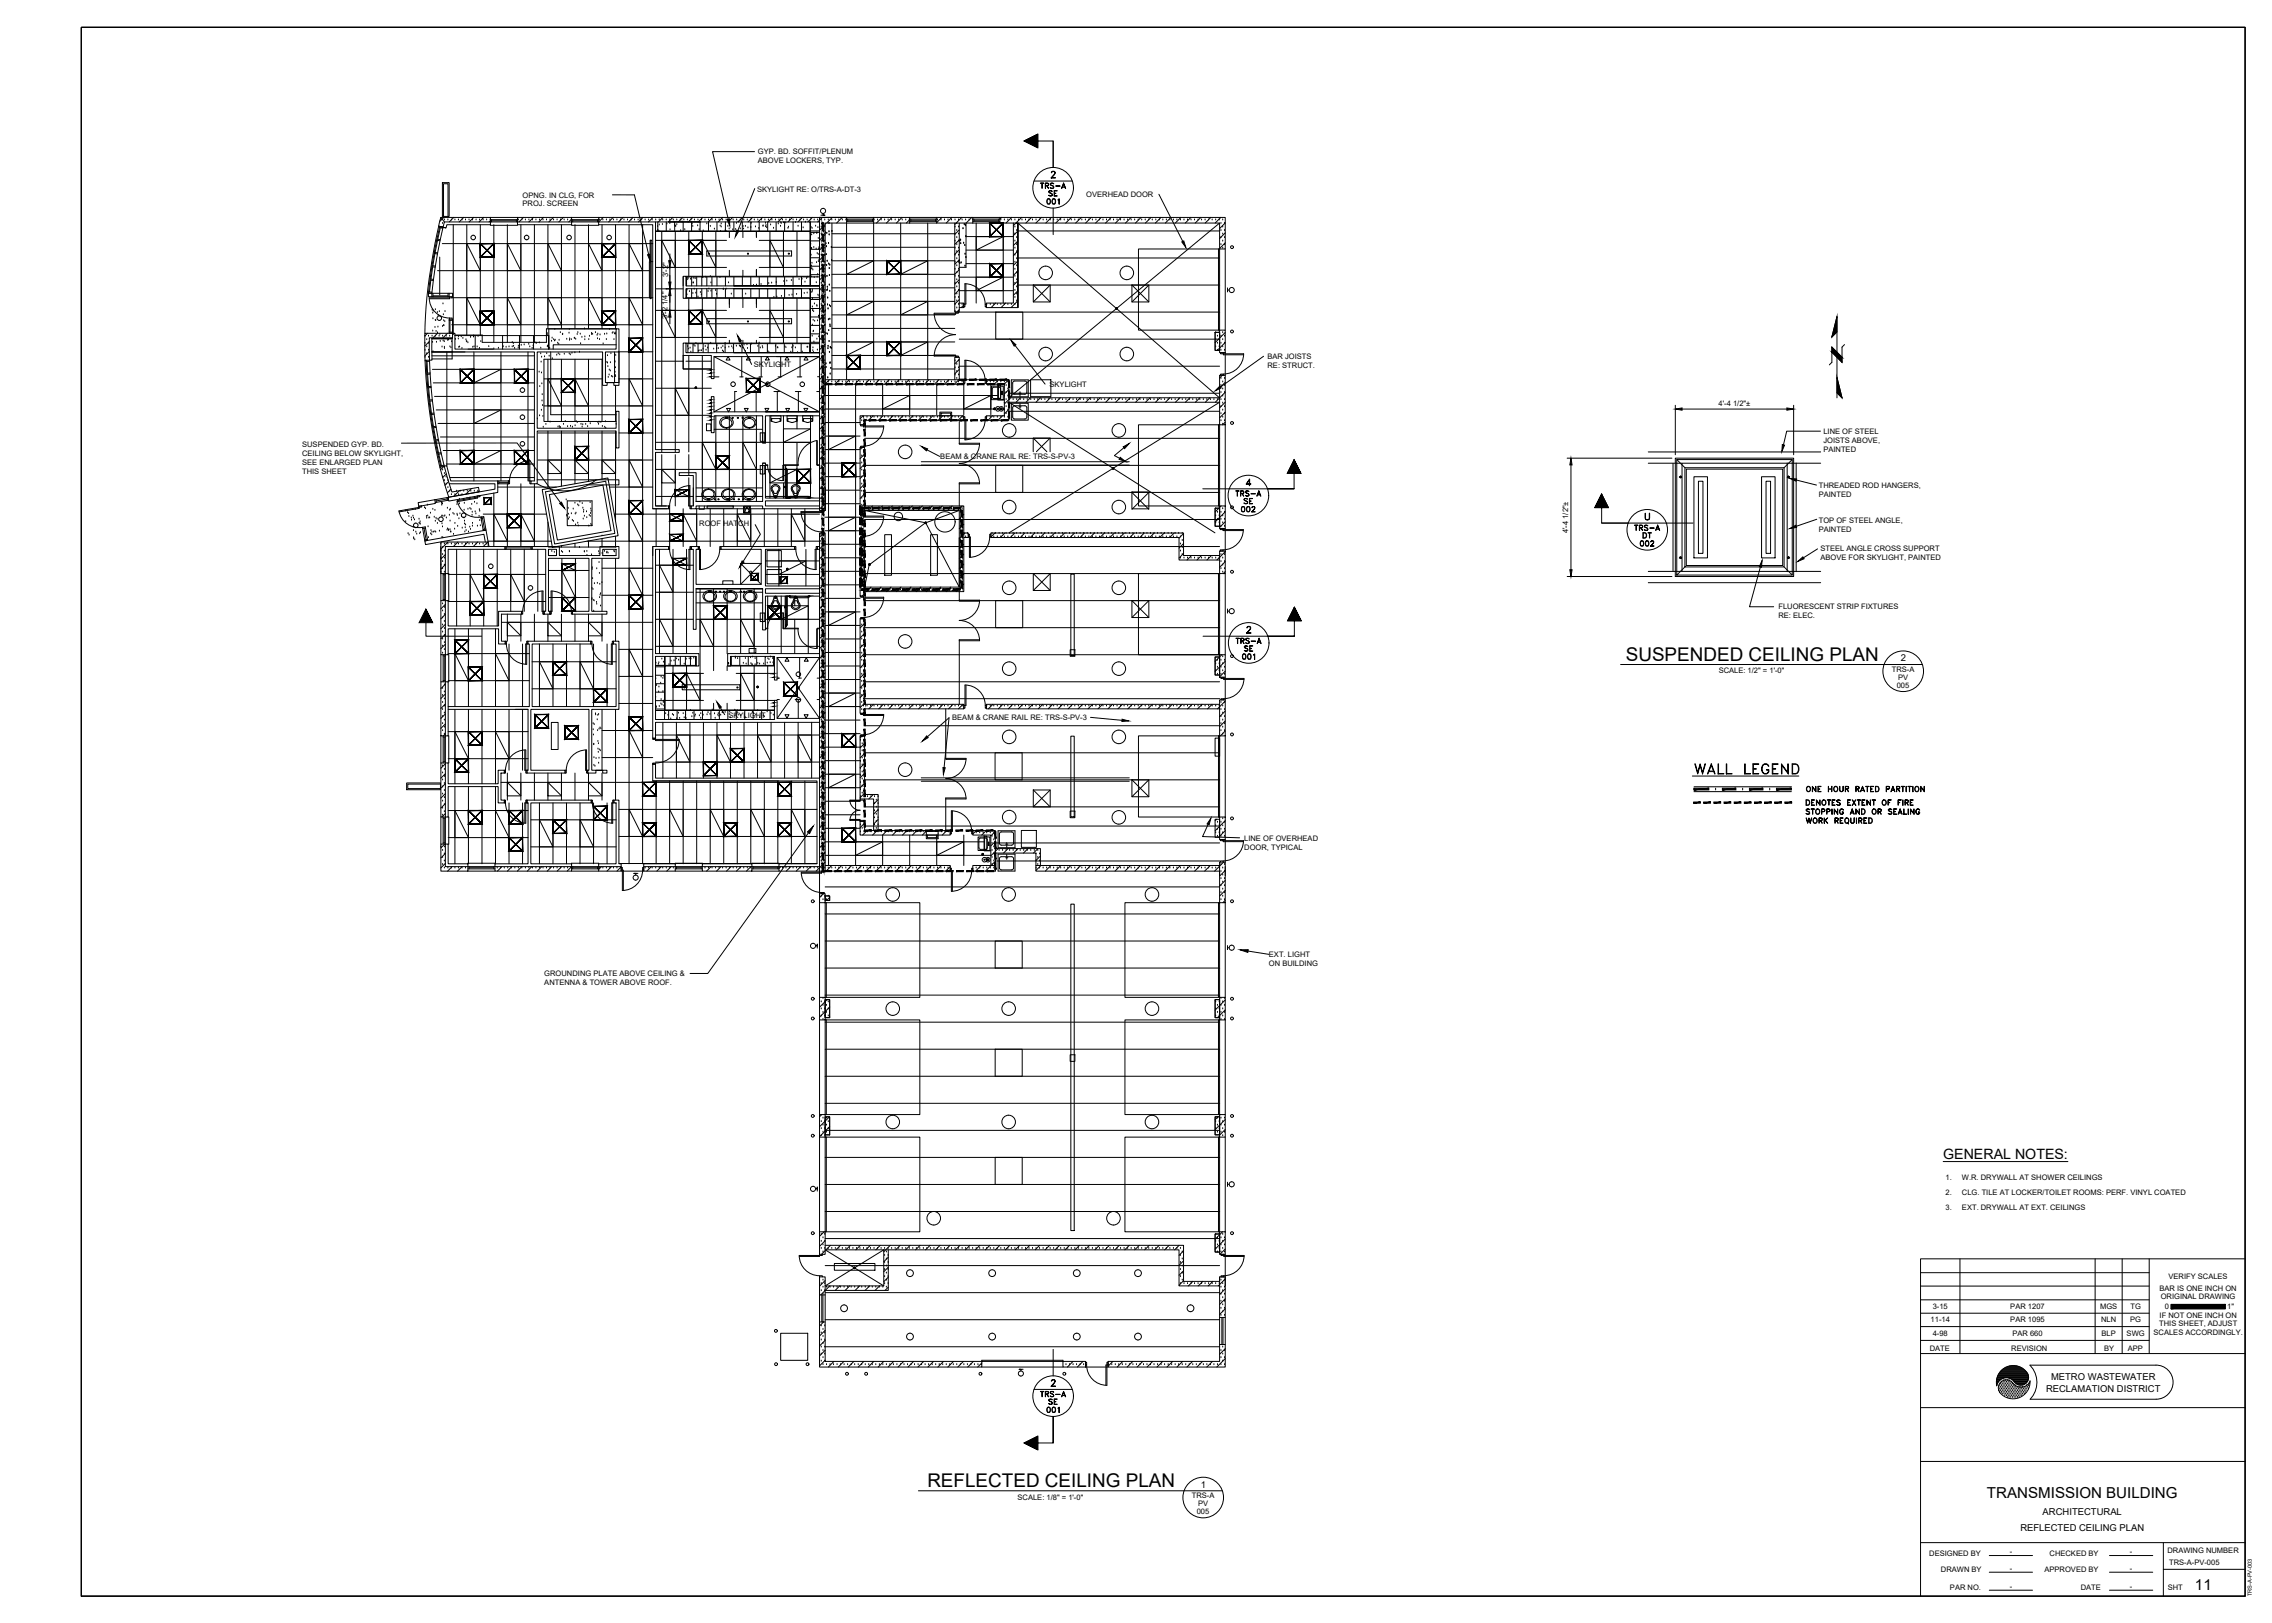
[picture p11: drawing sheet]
<svg xmlns="http://www.w3.org/2000/svg" width="1067mm" height="762mm" viewBox="0 0 1067 762" stroke-linecap="round" stroke-linejoin="round" font-family="sans-serif">
<defs><g id="words">
<text font-size="9.7" x="794" y="365">%%UWALL LEGEND</text>
<g font-size="8.9">
<text x="763" y="310">SUSPENDED CEILING PLAN</text>
<text x="435" y="698">REFLECTED CEILING PLAN</text>
</g>
<g font-size="7.1">
<text x="933" y="703">TRANSMISSION BUILDING</text>
<text x="1031" y="746">11</text>
</g>
<text font-size="6.7" x="912" y="544">GENERAL NOTES:</text>
<g font-size="6.2">
<text x="770" y="254">DT</text>
<text x="491" y="661">SE</text>
</g>
<g font-size="5.7">
<text x="488" y="90">TRS-A</text>
<text x="491" y="93">SE</text>
<text x="491" y="97">001</text>
<text x="579" y="234">TRS-A</text>
<text x="583" y="238">SE</text>
<text x="582" y="242">002</text>
<text x="767" y="250">TRS-A</text>
<text x="769" y="258">002</text>
<text x="579" y="303">TRS-A</text>
<text x="582" y="311">001</text>
<text x="583" y="307">SE</text>
<text x="847" y="373">ONE HOUR RATED PARTITION</text>
<text x="488" y="657">TRS-A</text>
<text x="491" y="664">001</text>
</g>
<g font-size="4.4">
<text x="892" y="311">2</text>
<text x="963" y="648">METRO WASTEWATER</text>
<text x="961" y="653">RECLAMATION DISTRICT</text>
<text x="564" y="698">1</text>
<text x="959" y="711">ARCHITECTURAL</text>
<text x="949" y="719">REFLECTED CEILING PLAN</text>
</g>
<g font-size="3.5">
<text x="356" y="72">GYP. BD. SOFFIT/PLENUM</text>
<text x="356" y="76">ABOVE LOCKERS, TYP.</text>
<text x="245" y="93">OPNG. IN CLG, FOR</text>
<text x="355" y="90">SKYLIGHT RE: O/TRS-A-DT-3</text>
<text x="510" y="93">OVERHEAD DOOR</text>
<text x="245" y="97">PROJ. SCREEN</text>
<text x="314" y="130" transform="rotate(-90 314 130)">3'-2&quot;</text>
<text x="313" y="150" transform="rotate(-90 313 150)">3'-2 1/4&quot;</text>
<text x="354" y="173">SKYLIGHT</text>
<text x="595" y="169">BAR JOISTS</text>
<text x="595" y="173">RE: STRUCT.</text>
<text x="493" y="182">SKYLIGHT</text>
<text x="807" y="191">4'-4 1/2&quot;±</text>
<text x="856" y="204">LINE OF STEEL</text>
<text x="142" y="210">SUSPENDED GYP. BD.</text>
<text x="856" y="208">JOISTS ABOVE,</text>
<text x="142" y="214">CEILING BELOW SKYLIGHT,</text>
<text x="442" y="215">BEAM &amp; CRANE RAIL RE: TRS-S-PV-3</text>
<text x="856" y="212">PAINTED</text>
<text x="142" y="218">SEE ENLARGED PLAN</text>
<text x="142" y="223">THIS SHEET</text>
<text x="854" y="229">THREADED ROD HANGERS,</text>
<text x="854" y="234">PAINTED</text>
<text x="854" y="245">TOP OF STEEL ANGLE,</text>
<text x="328" y="247">ROOF HATCH</text>
<text x="736" y="250" transform="rotate(-90 736 250)">4'-4 1/2&quot;±</text>
<text x="854" y="250">PAINTED</text>
<text x="855" y="259">STEEL ANGLE CROSS SUPPORT</text>
<text x="855" y="263">ABOVE FOR SKYLIGHT, PAINTED</text>
<text x="835" y="286">FLUORESCENT STRIP FIXTURES</text>
<text x="835" y="290">RE: ELEC.</text>
<text x="807" y="316">SCALE: 1/2&quot; = 1'-0&quot;</text>
<text x="888" y="315">TRS-A</text>
<text x="891" y="323">005</text>
<text x="891" y="319">PV</text>
<text x="342" y="337">SKYLIGHT</text>
<text x="447" y="338">BEAM &amp; CRANE RAIL RE: TRS-S-PV-3</text>
<text x="584" y="395">LINE OF OVERHEAD</text>
<text x="584" y="399">DOOR, TYPICAL</text>
<text x="596" y="449">EXT. LIGHT</text>
<text x="596" y="454">ON BUILDING</text>
<text x="256" y="458">GROUNDING PLATE ABOVE CEILING &amp;</text>
<text x="256" y="463">ANTENNA &amp; TOWER ABOVE ROOF.</text>
<text x="914" y="554">1.</text>
<text x="921" y="554">W.R. DRYWALL AT SHOWER CEILINGS</text>
<text x="914" y="561">2.</text>
<text x="921" y="561">CLG. TILE AT LOCKER/TOILET ROOMS: PERF. VINYL COATED</text>
<text x="914" y="568">3.</text>
<text x="921" y="568">EXT. DRYWALL AT EXT. CEILINGS</text>
<text x="1018" y="601">VERIFY SCALES</text>
<text x="1014" y="606">BAR IS ONE INCH ON</text>
<text x="1015" y="610">ORIGINAL DRAWING</text>
<text x="907" y="614">3-15</text>
<text x="944" y="614">PAR 1207</text>
<text x="986" y="614">MGS</text>
<text x="1000" y="614">TG</text>
<text x="1016" y="614">0</text>
<text x="1046" y="614">1&quot;</text>
<text x="906" y="621">11-14</text>
<text x="944" y="621">PAR 1095</text>
<text x="987" y="621">NLN</text>
<text x="1000" y="621">PG</text>
<text x="1014" y="623">THIS SHEET, ADJUST</text>
<text x="1014" y="619">IF NOT ONE INCH ON</text>
<text x="907" y="627">4-98</text>
<text x="945" y="627">PAR 660</text>
<text x="987" y="627">BLP</text>
<text x="999" y="627">SWG</text>
<text x="1011" y="627">SCALES ACCORDINGLY.</text>
<text x="906" y="634">DATE</text>
<text x="944" y="634">REVISION</text>
<text x="988" y="634">BY</text>
<text x="999" y="634">APP</text>
<text x="478" y="704">SCALE: 1/8&quot; = 1'-0&quot;</text>
<text x="560" y="703">TRS-A</text>
<text x="563" y="707">PV</text>
<text x="562" y="711">005</text>
<text x="906" y="730">DESIGNED BY</text>
<text x="944" y="730">-</text>
<text x="962" y="730">CHECKED BY</text>
<text x="1000" y="730">-</text>
<text x="1018" y="729">DRAWING NUMBER</text>
<text x="911" y="738">DRAWN BY</text>
<text x="944" y="737">-</text>
<text x="960" y="738">APPROVED BY</text>
<text x="1000" y="737">-</text>
<text x="1019" y="735">TRS-A-PV-005</text>
<text x="916" y="746">PAR NO.</text>
<text x="944" y="746">-</text>
<text x="977" y="746">DATE</text>
<text x="1000" y="746">-</text>
<text x="1018" y="746">SHT</text>
</g>
<text font-size="2.7" x="1057" y="749" transform="rotate(-90 1057 749)">TRS-A-PV-003</text>
</g></defs>
<!-- layer: A-BEAM -->
<g fill="none" stroke="#000" stroke-width=".47">
<path d="M478 105v39M478 108h95M572 117h-37v38h37M478 121h95M478 134h95M450 147h123M450 159h123M468 147h12v12h-12zM571 156h2v9h-2zM450 178h24M450 172h123M427 197h2"/>
<path d="M474 185h99M474 193h99M572 199h-37v39h37M406 218h167M406 206h167M468 218v13h12v-13M774 217h81M774 212h81M786 218v50M787 215h55v56h-55zM787 216h55v54h-55zM787 216l4 4"/>
<path d="M790 218v50M791 220h47v46h-47zM839 217v51M842 216l-4 4M843 217v51M406 231h167M571 239h2v8h-2zM792 220h45v46h-45zM795 224h7v38h-7zM797 226h3v34h-3zM827 224h6v38h-6zM829 226h2v34h-2z"/>
<path d="M406 244h167M406 257h167M406 269h167h-38v38h38h-167M774 268h81M774 274h81M791 266l-4 4M838 266l4 4M406 282h167M406 295h167M468 282v13h12v-13M571 308h2v9h-2zM406 320h167"/>
<path d="M406 328h167M406 341h167M406 353h167M467 353h13v13h-13zM571 347h2v8h-2zM573 345h-38v39h38M406 366h167M406 379h167M406 388h167M467 396h106M385 406h.1M387 416h186"/>
<path d="M467 401v8M467 404h106M387 424h45v44h-45M387 421h3v2h-3zM387 429h186M573 424h-45v44h44M387 455h186M387 442h186M467 455v-13h13v13M387 479h45v44h-45M387 469h3v9h-3zM387 467h186"/>
<path d="M387 480h186M571 469h2v9h-2zM572 479h-44v44h44M387 493h186M467 493h13v12h-13zM387 505h186M387 518h186M387 534h45v44h-45M387 524h3v9h-3zM387 531h186M571 524h2v9h-2zM572 534h-44v44h44"/>
<path d="M387 543h186M387 556h186M467 543h13v13h-13zM387 569h186M571 579h2v9h-2zM387 582h186M387 594h186M387 607h186M387 620h186M387 632h186"/>
</g>
<!-- layer: A-ROOF-CEILING TILES -->
<g fill="none" stroke="#000" stroke-width=".47">
<path d="M208 114h98M213 106v51M219 106v51M226 106v51M232 106v55M238 106v55M245 106v55M251 106v55M257 106v48M264 106v48M270 106v48M276 106v48"/>
<path d="M283 106v48M289 106v48M295 106v300M302 106v300M308 109h72v21h-58M308 113h33M311 109v103M317 109v103M323 109v21M330 109v21M336 109v21M342 109v3"/>
<path d="M349 109v3M355 109v3M357 113h23M362 109v21M368 109v21M374 109v21M391 110h57M391 116h57M391 105v73M398 105v73M410 105v73M423 105v73"/>
<path d="M436 105v73M454 105v21h-4M454 111h22M454 117h22M458 105v37M471 105v37M205 127h100M206 121v18M212 140h93M306 123h-1v17h1M308 126h33M308 136h13"/>
<path d="M342 127v3M349 127v3M355 126v4v-3M357 126h23M391 135h57M391 122h57M391 129h57M450 136h26M450 130h26M454 124h22M212 152h94M289 154h-32v7h-31v-4h-12"/>
<path d="M308 158h33M308 146h33M322 140h58v21h-58M323 140v21M330 140v21M336 140v21M342 140v4M342 160v1M349 140v4M349 160v1M355 140v4M355 160v1"/>
<path d="M357 158h23M357 146h23M362 140v21M368 140v21M374 140v21M391 148h57M391 154h57M391 141h57M203 165h15M203 167h48M203 173h48M203 180h48"/>
<path d="M210 165v54M223 165v61M235 165v61M248 165v61M255 178h28M257 169v29M264 169v29M270 169v29M276 169v29M283 169v29M283 169h-28v29h34M289 162h-29v2"/>
<path d="M291 178h15M306 165h-15v15M308 170h13M322 170h12M323 167v45M330 167v68M391 173h57M391 161h57M391 167h57M204 186h47M205 192h46M206 199h45"/>
<path d="M255 191h51M289 181v17M308 182h26M308 195h26M336 195v40M342 195v40M349 195v40M355 195v40M362 195v39M368 195v25M374 195v6M381 195v39"/>
<path d="M387 198h17M387 192h85M387 186h81M389 180v226M402 180v226M414 180v15M427 180v15M440 180v15M453 180v15M465 180v15M468 180v8h4M207 205h44"/>
<path d="M208 212h43M210 218h41M253 216h53M253 203h36M257 202v27M264 202v26M270 202v25M276 202v24M283 202v23M289 202v43M291 203h15M308 208h50"/>
<path d="M311 213v25M317 213v25M323 213v10M359 208h22M374 208v26M387 217h17M387 211h17M387 205h17M433 217h97M433 218h97M211 224h40M232 232v25"/>
<path d="M234 229h27M238 227v30M245 227v30M251 227v30M255 230l30-6 5 28-31 5zM256 231l28-5 5 24-29 5zM286 229h20M308 220h50M308 233h18M308 239v18M314 239v18M321 239v18"/>
<path d="M323 224v14M327 239h31M327 233h31M327 239v18M333 239v18M340 239v18M346 239v18M353 239v18M359 239v18M359 220h22M359 233h22M365 239v18"/>
<path d="M368 227v7M372 239v18M378 239v18M387 236h17M387 230h17M387 224h17M214 258v36M221 258v36M227 241h30M227 258v36M229 254h30M233 258v36"/>
<path d="M240 258v29M246 258v29M253 258v29M257 245v12M258 257h31M264 256v1M270 255v2M276 254h109M276 254v3M283 251h.1M283 253v4M288 241h97"/>
<path d="M289 252v5M310 258v49M316 258v49M322 258v49M366 258v17M378 258v17M387 256h17M387 249h17M387 243h17M210 270h46M258 268h19M264 262v25"/>
<path d="M270 262v25M283 267h23M283 262v25M283 279h23M289 262v39M308 278h18M308 265h18M327 278h31M329 276v57M335 276v39M341 276v31M348 276v31"/>
<path d="M354 276v31M359 270h26M359 263h26M360 280v27M367 280v27M373 280v4M380 280v27M387 275h17M387 268h17M387 262h17M210 282h46M214 295v37"/>
<path d="M220 295v37M226 295v37M233 295v37M235 292h71M238 288v13M245 288v13M251 288v13M257 288v13M258 281h19M264 288v13M270 288v13M276 288v13"/>
<path d="M283 288v13M308 291h18M327 291h31M359 291h26M373 291v16M387 300h17M387 294h17M387 287h17M387 281h17M210 320h39M210 307h39M239 302v30"/>
<path d="M245 302v30M250 311h39M253 302v30M260 302v30M266 302v30M272 302v30M279 302v30M285 302v30M291 305h15M291 318h15M308 303h77M312 316h18"/>
<path d="M316 313v20M322 313v20M327 313h-15v20h52M341 313v2M342 313h22M346 316h18M348 313v20M354 313v20M360 313v20M387 313h17M387 319h17M387 306h17"/>
<path d="M214 333v35M220 333v35M226 333v35M233 333v35M239 333v29M245 333v29M250 323h39M283 333v29M289 333v43M291 330h15M311 339v26M312 329h18"/>
<path d="M318 339v26M324 339v26M330 339v26M335 330v3M337 339v26M341 330v3M343 339v26M346 329h18M349 339v26M356 339v26M362 339v26M368 339v26"/>
<path d="M375 339v26M381 339v26M387 338h17M387 332h17M387 325h17M210 344h38M210 356h38M283 343h23M283 356h23M308 358h77M308 345h77M387 357h17"/>
<path d="M387 351h17M387 344h17M214 369v37M220 369v37M226 369v37M233 369v37M235 367h149M238 363v13M239 377v29M245 363v13M245 377v29M251 363v13"/>
<path d="M253 377v29M257 363v13M260 377v29M264 363v13M266 377v29M270 363v13M272 377v29M276 363v13M279 377v29M283 363v13M285 377v29M308 367v39"/>
<path d="M314 367v39M321 367v39M327 367v39M333 367v39M340 367v39M346 367v39M353 367v39M359 367v39M365 367v39M372 367v39M378 367v39M387 376h17"/>
<path d="M387 370h17M387 363h17M433 365h97M433 367h97M210 381h38M210 393h38M249 385h40M249 398h40M291 380h93M291 393h93M387 395h75M387 389h17"/>
<path d="M387 383h17M414 392v14M427 392v14M440 392v14M453 392v14M462 392v7h3M291 405h93M387 402h78"/>
</g>
<!-- layer: E-LIGHT -->
<g fill="none" stroke="#000" stroke-width=".47">
<path d="M219 114h7v13h-7zM219 114l7 13M238 114h7v13h-7zM238 114l7 13M257 114h7v13h-7zM257 114l7 13M276 114h7v13h-7zM276 114l7 13M295 114h7v13h-7zM295 114l7 13M311 113h6v13h-6zM311 113l6 13"/>
<path d="M330 113h6v13h-6zM330 113l6 13M362 113h6v13h-6zM362 113l6 13M386 100v1h1h-2M458 111h13v6h-13zM471 111l-13 6M219 140h7v12h-7zM219 140l7 12M238 140h7v12h-7zM238 140l7 12M257 140h7v12h-7z"/>
<path d="M257 140l7 12M276 140h7v12h-7zM276 140l7 12M295 140h7v12h-7zM295 140l7 12M398 122h12v7h-12zM410 122l-12 7M423 122h13v7h-13zM436 122l-13 7M458 130h13v6h-13zM471 130l-13 6M576 135v2v-1h1"/>
<path d="M311 146h6v12h-6zM311 146l6 12M330 146h6v12h-6zM330 146l6 12M362 146h6v12h-6zM362 146l6 12M398 141h12v7h-12zM410 141l-12 7M423 141h13v7h-13zM436 141l-13 7M223 173h12v7h-12zM235 173l-12 7"/>
<path d="M257 178h7v13h-7zM257 178l7 13M270 178h6v13h-6zM270 178l6 13M295 178h7v13h-7zM295 178l7 13M398 161h12v6h-12zM410 161l-12 6M423 161h13v6h-13zM436 161l-13 6M223 192h12v7h-12zM235 192l-12 7"/>
<path d="M317 182h6v13h-6zM317 182l6 13M414 186h13v6h-13zM427 186l-13 6M453 186h12v6h-12zM465 186l-12 6M469 181h1v6h-1zM223 212h12v6h-12zM235 212l-12 6M257 216h7v6h-7zM257 216l7 6M270 216h6v6h-6z"/>
<path d="M270 216l6 6M283 216h6v6h-6zM283 216l6 6M295 216h7v13h-7zM295 216l7 13M330 208h6v12h-6zM330 208l6 12M349 208h6v12h-6zM349 208l6 12M368 201h13v7h-13zM381 201l-13 7M389 205h13v6h-13z"/>
<path d="M402 205l-13 6M311 220h6v7h-6zM311 220l6 7M362 220h12v7h-12zM374 220l-12 7M232 241h6v13h-6zM232 241l6 13M245 241h6v13h-6zM245 241l6 13M295 241h7v13h-7zM295 241l7 13M321 241h6v13h-6z"/>
<path d="M321 241l6 13M346 241h7v13h-7zM346 241l7 13M372 241h6v13h-6zM372 241l6 13M389 243h13v6h-13zM402 243l-13 6M415 251h4v19h-4zM437 251h3v19h-3zM221 270h6v12h-6zM221 270l6 12M240 270h6v12h-6z"/>
<path d="M240 270l6 12M264 268h6v13h-6zM264 268l6 13M295 267h7v12h-7zM295 267l7 12M310 265h6v13h-6zM310 265l6 13M366 263h12v7h-12zM378 263l-12 7M238 292h7v7h-7zM238 292l7 7M257 292h7v7h-7z"/>
<path d="M257 292l7 7M276 292h7v7h-7zM276 292l7 7M310 291h6v12h-6zM310 291l6 12M329 291h6v12h-6zM329 291l6 12M348 291h6v12h-6zM348 291l6 12M367 284h13v7h-13zM380 284l-13 7M389 287h13v7h-13z"/>
<path d="M402 287l-13 7M576 286v2v-1h1M214 307h6v13h-6zM214 307l6 13M233 307h6v13h-6zM233 307l6 13M253 311h7v12h-7zM253 311l7 12M272 311h7v12h-7zM272 311l7 12M295 305h7v13h-7zM295 305l7 13"/>
<path d="M322 316h7v13h-7zM322 316l7 13M348 316h6v13h-6zM348 316l6 13M259 339h3v13h-3zM389 325h13v7h-13zM402 325l-13 7M214 344h6v12h-6zM214 344l6 12M233 344h6v12h-6zM233 344l6 12M295 343h7v13h-7z"/>
<path d="M295 343l7 13M318 345h6v13h-6zM318 345l6 13M337 345h6v13h-6zM337 345l6 13M356 345h6v13h-6zM356 345l6 13M375 345h6v13h-6zM375 345l6 13M238 367h7v7h-7zM238 367l7 7M257 367h7v7h-7z"/>
<path d="M257 367l7 7M276 367h7v7h-7zM276 367l7 7M389 363h13v7h-13zM402 363l-13 7M214 381h6v12h-6zM214 381l6 12M233 381h6v12h-6zM233 381l6 12M253 385h7v13h-7zM253 385l7 13M272 385h7v13h-7z"/>
<path d="M272 385l7 13M295 380h7v13h-7zM295 380l7 13M314 380h7v13h-7zM314 380l7 13M333 380h7v13h-7zM333 380l7 13M353 380h6v13h-6zM353 380l6 13M372 380h6v13h-6zM372 380l6 13M402 395h12v7h-12z"/>
<path d="M414 395l-12 7M440 395h13v7h-13zM453 395l-13 7M462 393h1v6h-1zM300 410h-2v1M383 444h1v-1v2M576 444v2v-1h1M383 558h1v-1v2M576 555v2v-1h1M392 593h19v3h-19zM480 643h-1v1"/>
<circle cx="386" cy="99" r="1.2"/>
<circle cx="222" cy="112" r="1.1"/>
<circle cx="247" cy="112" r="1.1"/>
<circle cx="267" cy="112" r="1.1"/>
<circle cx="286" cy="112" r="1.1"/>
<circle cx="491" cy="128" r="3"/>
<circle cx="529" cy="128" r="3"/>
<circle cx="578" cy="136" r="1.2"/>
<circle cx="206" cy="149" r="1.1"/>
<circle cx="491" cy="166" r="3"/>
<circle cx="529" cy="166" r="3"/>
<circle cx="245" cy="196" r="1.1"/>
<circle cx="245" cy="183" r="1.1"/>
<circle cx="344" cy="180" r="1.1"/>
<circle cx="360" cy="180" r="1.1"/>
<circle cx="377" cy="180" r="1.1"/>
<circle cx="245" cy="208" r="1.1"/>
<circle cx="425" cy="212" r="3"/>
<circle cx="474" cy="202" r="3"/>
<circle cx="525" cy="202" r="3"/>
<circle cx="474" cy="238" r="3"/>
<circle cx="525" cy="238" r="3"/>
<circle cx="195" cy="247" r="1.1"/>
<circle cx="207" cy="244" r="1.1"/>
<circle cx="218" cy="242" r="1.1"/>
<circle cx="230" cy="266" r="1.1"/>
<circle cx="249" cy="276" r="1.1"/>
<circle cx="474" cy="276" r="3"/>
<circle cx="525" cy="276" r="3"/>
<circle cx="578" cy="287" r="1.2"/>
<circle cx="375" cy="317" r="1.1"/>
<circle cx="425" cy="301" r="3"/>
<circle cx="474" cy="314" r="3"/>
<circle cx="525" cy="314" r="3"/>
<circle cx="375" cy="329" r="1.1"/>
<circle cx="474" cy="346" r="3"/>
<circle cx="525" cy="346" r="3"/>
<circle cx="425" cy="361" r="3"/>
<circle cx="474" cy="384" r="3"/>
<circle cx="525" cy="384" r="3"/>
<circle cx="298" cy="412" r="1.2"/>
<circle cx="419" cy="420" r="3"/>
<circle cx="474" cy="420" r="3"/>
<circle cx="541" cy="420" r="3"/>
<circle cx="382" cy="444" r="1.2"/>
<circle cx="578" cy="445" r="1.2"/>
<circle cx="419" cy="474" r="3"/>
<circle cx="474" cy="474" r="3"/>
<circle cx="541" cy="474" r="3"/>
<circle cx="419" cy="527" r="3"/>
<circle cx="474" cy="527" r="3"/>
<circle cx="541" cy="527" r="3"/>
<circle cx="382" cy="558" r="1.2"/>
<circle cx="578" cy="556" r="1.2"/>
<circle cx="438" cy="572" r="3"/>
<circle cx="523" cy="572" r="3"/>
<circle cx="427" cy="598" r="1.6"/>
<circle cx="466" cy="598" r="1.6"/>
<circle cx="506" cy="598" r="1.6"/>
<circle cx="534" cy="598" r="1.6"/>
<circle cx="396" cy="614" r="1.6"/>
<circle cx="559" cy="614" r="1.6"/>
<circle cx="427" cy="628" r="1.6"/>
<circle cx="466" cy="628" r="1.6"/>
<circle cx="506" cy="628" r="1.6"/>
<circle cx="534" cy="628" r="1.6"/>
<circle cx="479" cy="645" r="1.2"/>
</g>
<!-- layer: TEXT -->
<g fill="#000" stroke="#000" stroke-width=".47">
<path d="M341 103h1l1 3zM346 108h1l-2 3zM555 114l1-1 1 3zM304 120l1-1v4zM315 136v3h-1zM314 122h1v4zM314 132h1v4zM315 146v3h-1zM346 157l2 3-1 1zM475 160l2 2-1 1zM571 184l2-3v1zM787 192h3v1z"/>
<path d="M839 192h3l-3 1zM433 210l3 1-1 1zM526 215l3 2-4-1zM527 210l3-2-2 3zM738 215v3h-1zM837 209h1l-1 3zM263 236h1l1 3zM840 225h4l-1 1zM840 248l3-1 1 1zM348 263l1 1-2 2zM737 267h1v4zM827 263v3h-1z"/>
<path d="M844 264l3-3v1zM337 330l2 2-1 1zM527 338h3l-3 1zM435 345l1 1-3 2zM443 360h1l-1 4zM379 391l3-3-2 3zM569 384l-1 3h-1zM582 446h4v1z"/>
</g>
<g fill="none" stroke="#000" stroke-width=".47">
<path d="M354 71h-19l7 32M288 91h10l7 28M354 89l-8 19M494 83l2 1h-3l2-3h-1l1-1v1l-1 3M544 91l11 22M315 119v3M313 136h2M313 126h2M315 126v20M313 146h2M315 149v3M348 160l5 11"/>
<path d="M477 162l14 18M593 167l-20 15M188 208h55l20 28M435 211l6 3M528 210l-5 4 3 1M855 202h-16l-2 7M585 227h2h-2l2-2v3v-3l-2 2M843 225l10 3M355 246l2 5-8 13M772 241l1 2v1h1l1-3-1 3h-1zM853 244l-10 3M853 258l-6 4"/>
<path d="M827 266l-6 19h12M586 294h1v1l-2 2h2h-2l2-2v-1l-2 1zM338 332l2 4M512 337l15 1M435 346l11-9-3 23M380 391l-48 66h-8M567 387l-2 6h17M586 447l10 1M494 651h2h-3l2-2v-1h-1h1v1l-1 2"/>
</g>
<!-- layer: A-COL -->
<g fill="#000" stroke="#000" stroke-width=".47">
<path d="M225 114l1 7zM225 114v7zM226 121h6zM225 121h7zM232 114v7zM232 114v7zM226 114h6zM225 114h7z"/>
<path d="M283 114v7zM283 114v7zM283 121h6zM283 121h6zM289 114v7zM289 114v7zM283 114h6zM283 114h6z"/>
<path d="M323 119l7-6zM330 113l-7 6z"/>
<path d="M323 113v6zM323 113v6zM323 119h7zM323 119h7zM330 113v6zM330 113v6zM323 113h7zM323 113h7z"/>
<path d="M323 113l7 6zM323 113l7 6z"/>
<path d="M465 111l6-6zM471 105l-6 6z"/>
<path d="M465 105v6zM465 105v6zM465 111h6zM465 111h6zM471 105v6zM471 105v6zM465 105h6zM465 105h6z"/>
<path d="M465 105l6 6zM465 105l6 6z"/>
<path d="M225 121l7-7zM232 114l-6 7z"/>
<path d="M225 114l7 7zM225 114l7 7z"/>
<path d="M289 114l-6 7zM289 114l-6 7z"/>
<path d="M283 114l6 7zM283 114l6 7z"/>
<path d="M417 129l6-7zM423 122l-6 7z"/>
<path d="M416 122l1 7zM416 122v7zM417 129h6zM416 129h7zM423 123v6zM423 122v7zM417 123l6-1zM416 122h7z"/>
<path d="M417 123l6 6zM417 122l6 7z"/>
<path d="M465 130l6-6zM471 124l-6 6z"/>
<path d="M465 124v6zM465 124v6zM465 130h6zM465 130h6zM471 124v6zM471 124v6zM465 124h6zM465 124h6z"/>
<path d="M465 124l6 6zM465 124l6 6z"/>
<path d="M225 152l7-6zM232 146l-6 7z"/>
<path d="M225 146l1 6zM225 146v7zM226 152h6zM225 153h7zM232 146v7zM232 146v7zM226 146h6zM225 146h7z"/>
<path d="M225 146l7 6zM225 146l7 6z"/>
<path d="M289 146l-6 7zM289 146l-6 7z"/>
<path d="M283 146v6zM283 146v7zM283 152h6zM283 153h6zM289 146v7zM289 146v7zM283 146h6zM283 146h6z"/>
<path d="M283 146l6 6zM283 146l6 6z"/>
<path d="M295 159v6zM295 159v6zM295 165h7zM295 165h7zM302 159v6zM302 159v6zM295 159h7zM295 159h7z"/>
<path d="M323 152l7-6zM330 146l-7 6z"/>
<path d="M323 146v6zM323 146v6zM323 152h7zM323 152h7zM330 146v6zM330 146v6zM323 146h7zM323 146h7z"/>
<path d="M323 146l7 6zM323 146l7 6z"/>
<path d="M216 180l6-7zM222 173l-6 7z"/>
<path d="M216 173v7zM216 173v7zM216 180h6zM216 180h7zM222 173l1 7zM222 173l1 7zM216 173h7zM216 173h7z"/>
<path d="M216 173l7 7zM216 173l7 7z"/>
<path d="M242 180l6-7zM248 173l-6 7z"/>
<path d="M242 173v7zM242 173v7zM242 180h6zM242 180h6zM248 173v7zM248 173v7zM242 173h6zM242 173h6z"/>
<path d="M242 173l6 7zM242 173l6 7z"/>
<path d="M264 178v6zM264 178v6zM264 184h6zM264 184h6zM270 178v6zM270 178v6zM264 178h6zM264 178h6z"/>
<path d="M295 165l7-6zM302 159l-7 6z"/>
<path d="M295 159l7 6zM295 159l7 6z"/>
<path d="M350 178l1 6zM350 178v6zM351 184h6zM350 184h7zM357 178v6zM357 178v6zM351 178h6zM350 178h7z"/>
<path d="M397 173l7-6zM404 167l-6 6z"/>
<path d="M397 167l1 6zM397 167v6zM398 173h6zM397 173h7zM404 167v6zM404 167v6zM398 167h6zM397 167h7z"/>
<path d="M397 167l7 6zM398 167l6 6z"/>
<path d="M417 167l6-7zM423 160l-6 7z"/>
<path d="M416 160l1 7zM416 160v7zM417 167h6zM416 167h7zM423 161v6zM423 160v7zM417 161l6-1zM416 160h7z"/>
<path d="M417 161l6 6zM417 160l6 7z"/>
<path d="M264 184l6-6zM270 178l-6 6z"/>
<path d="M264 178l6 6zM264 178l6 6z"/>
<path d="M295 197v6zM295 197v6zM295 203h7zM295 203h7zM302 197v6zM302 197v6zM295 197h7zM295 197h7z"/>
<path d="M350 184l7-6zM357 178l-6 6z"/>
<path d="M350 178l7 6zM350 178l7 6z"/>
<path d="M216 218l6-7zM222 211l-6 7z"/>
<path d="M216 211v7zM216 211v7zM216 218h6zM216 218h7zM222 212l1 6zM222 212l1 6zM216 212l7-1zM216 211h7z"/>
<path d="M216 212l7 6zM216 212l7 6z"/>
<path d="M242 218l6-7zM248 211l-6 7z"/>
<path d="M242 211v7zM242 211v7zM242 218h6zM242 218h6zM248 212v6zM248 212v6zM242 212l6-1zM242 211h6z"/>
<path d="M242 212l6 6zM242 212l6 6z"/>
<path d="M270 216l6-6zM276 210l-6 6z"/>
<path d="M270 210v6zM270 210v6zM270 216h6zM270 216h6zM276 210v6zM276 210v6zM270 210h6zM270 210h6z"/>
<path d="M270 210l6 6zM270 210l6 6z"/>
<path d="M295 203l7-6zM302 197l-7 6z"/>
<path d="M295 197l7 6zM295 197l7 6z"/>
<path d="M336 214v6zM336 214v6zM336 220h6zM336 220h7zM342 214l1 6zM342 214l1 6zM336 214h7zM336 214h7z"/>
<path d="M395 217v7zM395 217v7zM395 224h7zM395 224h7zM402 218v6zM402 218v6zM395 218l7-1zM395 217h7z"/>
<path d="M227 237l4-3zM231 234l-4 3z"/>
<path d="M227 234v3zM227 234v3zM227 237h4zM227 237h4zM231 234v3zM231 234v3zM227 234h4zM227 234h4z"/>
<path d="M295 235v6zM295 235v6zM295 241h7zM295 241h7zM302 235v6zM302 235v6zM295 235h7zM295 235h7z"/>
<path d="M317 233l6-3zM317 233l6-3z"/>
<path d="M317 233h6zM317 233h6zM323 230v3zM323 230v3zM317 230h6zM317 230h6zM317 230v3zM317 230v3z"/>
<path d="M336 220l6-6zM342 214l-6 6z"/>
<path d="M336 214l7 6zM336 214l7 6z"/>
<path d="M374 227l7-7zM381 220l-7 7z"/>
<path d="M374 220v7zM374 220v7zM374 227h7zM374 227h7zM381 220v7zM381 220v7zM374 220h7zM374 220h7z"/>
<path d="M374 220l7 7zM374 220l7 7z"/>
<path d="M395 224l7-7zM402 217l-7 7z"/>
<path d="M395 217l7 7zM395 217l7 7z"/>
<path d="M238 248l7-7zM245 241l-7 7z"/>
<path d="M238 241v7zM238 241v7zM238 248h7zM238 248h7zM245 241v7zM245 241v7zM238 241h7zM238 241h7z"/>
<path d="M238 241l7 7zM238 241l7 7z"/>
<path d="M295 241l7-6zM302 235l-7 6z"/>
<path d="M295 235l7 6zM295 235l7 6z"/>
<path d="M314 254l7-3zM314 254l7-3z"/>
<path d="M314 244l7-3zM314 245l7-4z"/>
<path d="M314 254h7zM314 254h7zM321 251v3zM321 251v3zM314 251h7zM314 251h7zM314 251v3zM314 251v3z"/>
<path d="M314 244h7zM314 245h7zM321 241v4zM321 241v4zM314 241h7zM314 241h7zM314 241v3zM314 241v4z"/>
<path d="M227 276l6-6zM233 270l-6 6z"/>
<path d="M227 270v6zM227 270v6zM227 276h6zM227 276h7zM233 270l1 6zM233 270l1 6zM227 270h7zM227 270h7z"/>
<path d="M227 270l7 6zM227 270l7 6z"/>
<path d="M264 268l6-3zM264 268l6-3z"/>
<path d="M264 268h6zM264 268h6zM270 265v3zM270 265v3zM264 265h6zM264 265h6zM264 265v3zM264 265v3z"/>
<path d="M295 279v7zM295 279v7zM295 286h7zM295 286h7zM302 280v6zM302 280v6zM295 280l7-1zM295 279h7z"/>
<path d="M316 265l6-3zM316 265l6-3z"/>
<path d="M316 265h6zM316 265h6zM322 262v3zM322 262v3zM316 262h6zM316 262h6zM316 262v3zM316 262v3z"/>
<path d="M353 272l3-3zM356 269l-3 3z"/>
<path d="M353 269v3zM353 269v3zM353 272h3zM353 272h3zM356 269v3zM356 269v3zM353 269h3zM353 269h3z"/>
<path d="M366 274l4-3zM370 271l-4 3z"/>
<path d="M366 271v3zM366 271v3zM366 274h3zM366 274h4zM369 271l1 3zM369 271l1 3zM366 271h4zM366 271h4z"/>
<path d="M221 289l6-7zM227 282l-6 7z"/>
<path d="M221 282v7zM221 282v7zM221 289h6zM221 289h6zM227 282v7zM227 282v7zM221 282h6zM221 282h6z"/>
<path d="M221 282l6 7zM221 282l6 7z"/>
<path d="M264 287l6-7zM270 280l-6 7z"/>
<path d="M264 280v7zM264 280v7zM264 287h6zM264 287h6zM270 281v6zM270 281v6zM264 281l6-1zM264 280h6z"/>
<path d="M264 281l6 6zM264 281l6 6z"/>
<path d="M295 286l7-7zM302 279l-7 7z"/>
<path d="M295 280l7 6zM295 280l7 6z"/>
<path d="M335 291l6-7zM341 284l-6 7z"/>
<path d="M335 284v7zM335 284v7zM335 291h6zM335 291h6zM341 284v7zM341 284v7zM335 284h6zM335 284h6z"/>
<path d="M335 284l6 7zM335 284l6 7z"/>
<path d="M360 291l7-7zM367 284l-6 7z"/>
<path d="M360 284l1 7zM360 284v7zM361 291h6zM360 291h7zM367 284v7zM367 284v7zM361 284h6zM360 284h7z"/>
<path d="M360 284l7 7zM360 284l7 7z"/>
<path d="M214 307l6-7zM220 300l-6 7z"/>
<path d="M214 300v7zM214 300v7zM214 307h6zM214 307h6zM220 301v6zM220 301v6zM214 301l6-1zM214 300h6z"/>
<path d="M220 320l6-7zM226 313l-6 7z"/>
<path d="M214 301l6 6zM214 301l6 6z"/>
<path d="M220 313v7zM220 313v7zM220 320h6zM220 320h6zM226 313v7zM226 313v7zM220 313h6zM220 313h6z"/>
<path d="M220 313l6 7zM220 313l6 7z"/>
<path d="M260 317l6-6zM266 311l-6 6z"/>
<path d="M260 311v6zM260 311v6zM260 317h6zM260 317h6zM266 311v6zM266 311v6zM260 311h6zM260 311h6z"/>
<path d="M260 311l6 6zM260 311l6 6z"/>
<path d="M316 316v6zM316 316v7zM316 322h6zM316 323h6zM322 316v7zM322 316v7zM316 316h6zM316 316h6z"/>
<path d="M251 335v7zM251 335v7zM251 342h6zM251 342h7zM257 336l1 6zM257 336l1 6zM251 336l7-1zM251 335h7z"/>
<path d="M279 330l6-7zM285 323l-6 7z"/>
<path d="M279 323v7zM279 323v7zM279 330h6zM279 330h6zM285 323v7zM285 323v7zM279 323h6zM279 323h6z"/>
<path d="M279 323l6 7zM279 323l6 7z"/>
<path d="M295 337v6zM295 337v6zM295 343h7zM295 343h7zM302 337v6zM302 337v6zM295 337h7zM295 337h7z"/>
<path d="M316 322l6-6zM322 316l-6 7z"/>
<path d="M316 316l6 6zM316 316l6 6z"/>
<path d="M368 327l6-7zM374 320l-6 7z"/>
<path d="M368 320v7zM368 320v7zM368 327h6zM368 327h6zM374 320v7zM374 320v7zM368 320h6zM368 320h6z"/>
<path d="M368 320l6 7zM368 320l6 7z"/>
<path d="M214 356v6zM214 356v7zM214 362h6zM214 363h6zM220 356v7zM220 356v7zM214 356h6zM214 356h6z"/>
<path d="M220 350l6-7zM226 343l-6 7z"/>
<path d="M220 343v7zM220 343v7zM220 350h6zM220 350h6zM226 344v6zM226 343v7zM220 344l6-1zM220 343h6z"/>
<path d="M220 344l6 6zM220 344l6 6z"/>
<path d="M251 342l6-7zM257 335l-6 7z"/>
<path d="M251 336l7 6zM251 336l7 6z"/>
<path d="M265 347l7-6zM272 341l-7 6z"/>
<path d="M265 341v6zM265 341v6zM265 347h6zM265 347h7zM271 341l1 6zM271 341l1 6zM265 341h7zM265 341h7z"/>
<path d="M265 341l7 6zM265 341l7 6z"/>
<path d="M295 343l7-6zM302 337l-7 6z"/>
<path d="M295 337l7 6zM295 337l7 6z"/>
<path d="M330 358v6zM330 358v6zM330 364h7zM330 364h7zM337 358v6zM337 358v6zM330 358h7zM330 358h7z"/>
<path d="M343 358l6-7zM349 351l-6 7z"/>
<path d="M343 351v7zM343 351v7zM343 358h6zM343 358h6zM349 352v6zM349 351v7zM343 352l6-1zM343 351h6z"/>
<path d="M343 351l6 7zM343 351l6 7z"/>
<path d="M395 351l7-7zM402 344l-7 7z"/>
<path d="M395 344v7zM395 344v7zM395 351h7zM395 351h7zM402 345v6zM402 345v6zM395 345l7-1zM395 344h7z"/>
<path d="M395 344l7 7zM395 344l7 7z"/>
<path d="M214 363l6-7zM220 356l-6 7z"/>
<path d="M214 356l6 7zM214 356l6 7z"/>
<path d="M279 378v7zM279 378v7zM279 385h6zM279 385h6zM285 379v6zM285 379v6zM279 379l6-1zM279 378h6z"/>
<path d="M302 374l6-7zM308 367l-6 7z"/>
<path d="M302 367v7zM302 367v7zM302 374h6zM302 374h6zM308 367v7zM308 367v7zM302 367h6zM302 367h6z"/>
<path d="M302 367l6 7zM302 367l6 7z"/>
<path d="M330 364l7-6zM337 358l-7 6z"/>
<path d="M330 358l7 6zM330 358l7 6z"/>
<path d="M365 374l7-7zM372 367l-7 7z"/>
<path d="M365 367v7zM365 367v7zM365 374h7zM365 374h7zM372 367v7zM372 367v7zM365 367h7zM365 367h7z"/>
<path d="M365 367l7 7zM365 367l7 7z"/>
<path d="M220 387l6-6zM226 381l-6 6z"/>
<path d="M220 380v7zM220 380v7zM220 387h6zM220 387h6zM226 381v6zM226 381v6zM220 381l6-1zM220 380h6z"/>
<path d="M220 381l6 6zM220 381l6 6z"/>
<path d="M239 387l6-6zM245 381l-6 6z"/>
<path d="M239 400l6-7zM245 393l-6 7z"/>
<path d="M239 380v7zM239 380v7zM239 387h6zM239 387h6zM245 381v6zM245 381v6zM239 381l6-1zM239 380h6z"/>
<path d="M239 393v7zM239 393v7zM239 400h6zM239 400h6zM245 393v7zM245 393v7zM239 393h6zM239 393h6z"/>
<path d="M239 381l6 6zM239 381l6 6z"/>
<path d="M239 393l6 7zM239 393l6 7z"/>
<path d="M260 391l6-6zM266 385l-6 6z"/>
<path d="M260 385v6zM260 385v6zM260 391h6zM260 391h6zM266 385v6zM266 385v6zM260 385h6zM260 385h6z"/>
<path d="M260 385l6 6zM260 385l6 6z"/>
<path d="M279 385l6-6zM285 379l-6 6z"/>
<path d="M279 379l6 6zM279 379l6 6z"/>
<path d="M302 393l6-7zM308 386l-6 7z"/>
<path d="M302 386v7zM302 386v7zM302 393h6zM302 393h6zM308 386v7zM308 386v7zM302 386h6zM302 386h6z"/>
<path d="M302 386l6 7zM302 386l6 7z"/>
<path d="M340 393l6-7zM346 386l-6 7z"/>
<path d="M340 386v7zM340 386v7zM340 393h6zM340 393h6zM346 386v7zM346 386v7zM340 386h6zM340 386h6z"/>
<path d="M340 386l6 7zM340 386l6 7z"/>
<path d="M365 393l7-7zM372 386l-7 7z"/>
<path d="M365 386v7zM365 386v7zM365 393h7zM365 393h7zM372 386v7zM372 386v7zM365 386h7zM365 386h7z"/>
<path d="M365 386l7 7zM365 386l7 7z"/>
<path d="M395 395l7-6zM402 389l-7 6z"/>
<path d="M395 389v6zM395 389v6zM395 395h7zM395 395h7zM402 389v6zM402 389v6zM395 389h7zM395 389h7z"/>
<path d="M395 389l7 6zM395 389l7 6z"/>
</g>
<g fill="none" stroke="#000" stroke-width=".47">
<path d="M485 134h8v8h-8zM485 134l8 8M493 134l-8 8M531 134h8v8h-8zM531 134l8 8M539 134l-8 8M485 212v-6h8v6M485 206l7 6M493 206l-6 6M317 230l6 3M531 231h8v8h-8zM531 231l8 8"/>
<path d="M539 231l-8 8M314 251l7 3M314 241l7 4M264 265l6 3M316 262l6 3M485 269h8v8h-8zM485 269l8 8M493 269l-8 8M531 282h8v8h-8zM531 282l8 8M539 282l-8 8M485 371h8v8h-8z"/>
<path d="M485 371l8 8M493 371l-8 8M531 366h8v8h-8zM531 366l8 8M539 366l-8 8"/>
</g>
<!-- layer: A-HATCH -->
<g fill="none" stroke="#000" stroke-width=".47">
<path d="M309 106h.1M309 108h.1M309 109h.1M310 106h.1M311 105h.1M313 105h.1M315 105h.1M315 108h.1M317 105h.1M317 106h.1M318 105h.1M320 108h.1"/>
<path d="M320 104h.1M322 108h.1M325 105h.1M325 106h.1M328 106h.1M328 108h.1M330 108h.1M332 105h.1M334 106h.1M335 108h.1M338 106h.1M338 109h.1"/>
<path d="M339 105h.1M339 107h.1M340 108h.1M341 109h.1M342 106h.1M342 107h.1M344 108h.1M345 108h.1M346 105h.1M347 104h.1M348 107h.1M349 106h.1"/>
<path d="M349 108h.1M350 106h.1M351 107h.1M353 107h.1M353 105h.1M355 107h.1M356 107h.1M358 106h.1M359 105h.1M359 106h.1M360 106h.1M360 107h.1"/>
<path d="M362 106h.1M363 107h.1M365 105h.1M366 106h.1M367 105h.1M368 105h.1M369 105h.1M370 107h.1M374 104h.1M375 106h.1M377 107h.1M378 104h.1"/>
<path d="M380 105h.1M380 110h.1M381 115h.1M381 120h.1M381 107h.1M381 117h.1M381 110h.1M382 110h.1M382 116h.1M383 106h.1M383 117h.1M383 110h.1"/>
<path d="M384 109h.1M384 119h.1M384 107h.1M384 112h.1M384 117h.1M385 116h.1M388 109h.1M388 114h.1M388 120h.1M388 116h.1M388 110h.1M389 114h.1"/>
<path d="M389 109h.1M389 105h.1M389 110h.1M390 116h.1M391 109h.1M450 119h.1M451 113h.1M451 114h.1M452 107h.1M452 114h.1M453 105h.1M453 115h.1"/>
<path d="M453 119h.1M453 106h.1M454 111h.1M322 133h.1M323 138h.1M323 136h.1M323 130h.1M323 131h.1M324 137h.1M324 131h.1M325 138h.1M325 133h.1"/>
<path d="M326 133h.1M326 131h.1M326 136h.1M327 138h.1M328 139h.1M329 137h.1M329 138h.1M330 130h.1M331 130h.1M332 137h.1M333 136h.1M334 130h.1"/>
<path d="M334 137h.1M334 133h.1M336 136h.1M336 138h.1M338 130h.1M340 136h.1M341 136h.1M342 133h.1M343 138h.1M350 138h.1M354 134h.1M355 134h.1"/>
<path d="M357 134h.1M361 133h.1M362 133h.1M363 140h.1M364 133h.1M365 139h.1M367 139h.1M368 132h.1M369 132h.1M371 139h.1M372 132h.1M372 139h.1"/>
<path d="M374 138h.1M375 131h.1M377 131h.1M378 138h.1M378 132h.1M379 131h.1M379 138h.1M379 130h.1M380 136h.1M381 125h.1M381 130h.1M381 126h.1"/>
<path d="M381 137h.1M381 124h.1M381 136h.1M382 127h.1M382 130h.1M383 133h.1M383 123h.1M384 130h.1M384 129h.1M384 139h.1M384 123h.1M385 122h.1"/>
<path d="M385 139h.1M385 127h.1M385 137h.1M387 130h.1M388 125h.1M388 136h.1M388 130h.1M388 123h.1M388 135h.1M389 136h.1M389 140h.1M389 124h.1"/>
<path d="M389 126h.1M389 134h.1M389 129h.1M390 124h.1M390 137h.1M391 122h.1M450 123h.1M451 124h.1M451 123h.1M453 125h.1M454 121h.1M203 146h.1"/>
<path d="M203 147h.1M203 155h.1M203 150h.1M204 154h.1M204 150h.1M204 145h.1M205 151h.1M205 156h.1M205 147h.1M206 154h.1M206 148h.1M206 146h.1"/>
<path d="M207 157h.1M208 153h.1M208 143h.1M208 148h.1M208 151h.1M209 151h.1M209 146h.1M210 160h.1M211 160h.1M214 159h.1M215 159h.1M215 158h.1"/>
<path d="M217 158h.1M217 159h.1M219 160h.1M221 158h.1M222 158h.1M224 158h.1M257 157h.1M259 159h.1M260 159h.1M261 155h.1M261 160h.1M263 160h.1"/>
<path d="M263 156h.1M264 157h.1M266 159h.1M267 156h.1M267 155h.1M267 160h.1M267 159h.1M268 159h.1M270 159h.1M271 157h.1M271 156h.1M272 157h.1"/>
<path d="M273 158h.1M274 154h.1M275 160h.1M275 158h.1M276 159h.1M277 158h.1M278 157h.1M278 156h.1M280 156h.1M280 157h.1M281 159h.1M281 157h.1"/>
<path d="M282 159h.1M282 157h.1M284 157h.1M285 159h.1M285 157h.1M286 155h.1M287 156h.1M288 156h.1M288 159h.1M289 157h.1M289 156h.1M381 158h.1"/>
<path d="M381 144h.1M381 153h.1M381 140h.1M382 146h.1M382 145h.1M382 156h.1M382 150h.1M382 155h.1M382 143h.1M383 151h.1M384 143h.1M384 159h.1"/>
<path d="M384 144h.1M384 151h.1M384 148h.1M384 158h.1M385 149h.1M388 146h.1M388 157h.1M389 143h.1M389 145h.1M389 150h.1M389 155h.1M389 144h.1"/>
<path d="M390 150h.1M390 153h.1M390 144h.1M203 161h.1M203 165h.1M205 161h.1M207 160h.1M208 163h.1M208 160h.1M209 160h.1M209 163h.1M209 164h.1"/>
<path d="M211 163h.1M212 163h.1M212 160h.1M215 163h.1M216 163h.1M217 164h.1M220 161h.1M222 163h.1M223 163h.1M224 163h.1M225 164h.1M226 160h.1"/>
<path d="M230 163h.1M232 164h.1M234 164h.1M236 163h.1M238 163h.1M239 163h.1M241 163h.1M241 161h.1M242 164h.1M243 163h.1M245 162h.1M246 162h.1"/>
<path d="M248 162h.1M249 163h.1M250 164h.1M250 162h.1M251 161h.1M252 161h.1M253 175h.1M253 161h.1M254 166h.1M254 163h.1M254 170h.1M254 175h.1"/>
<path d="M254 168h.1M256 168h.1M257 166h.1M257 163h.1M257 162h.1M258 167h.1M258 164h.1M259 160h.1M259 168h.1M260 160h.1M261 167h.1M262 161h.1"/>
<path d="M262 166h.1M262 162h.1M263 167h.1M265 166h.1M267 166h.1M268 167h.1M269 166h.1M270 166h.1M272 165h.1M273 161h.1M283 161h.1M285 170h.1"/>
<path d="M285 167h.1M285 172h.1M286 177h.1M286 176h.1M286 174h.1M287 174h.1M287 170h.1M287 166h.1M287 177h.1M288 177h.1M289 170h.1M289 166h.1"/>
<path d="M289 175h.1M289 176h.1M289 173h.1M289 177h.1M289 167h.1M323 163h.1M323 164h.1M324 163h.1M324 165h.1M326 162h.1M326 163h.1M327 161h.1"/>
<path d="M328 165h.1M329 165h.1M330 164h.1M331 163h.1M332 164h.1M332 163h.1M334 161h.1M335 164h.1M336 164h.1M337 162h.1M337 164h.1M339 163h.1"/>
<path d="M339 165h.1M340 165h.1M340 161h.1M341 163h.1M342 163h.1M344 163h.1M344 164h.1M346 163h.1M347 162h.1M348 163h.1M349 163h.1M349 162h.1"/>
<path d="M350 165h.1M351 162h.1M351 164h.1M353 162h.1M356 163h.1M356 161h.1M357 163h.1M358 163h.1M361 165h.1M361 166h.1M364 163h.1M365 163h.1"/>
<path d="M369 163h.1M371 165h.1M372 163h.1M373 163h.1M375 166h.1M377 165h.1M379 163h.1M380 165h.1M381 163h.1M382 165h.1M382 163h.1M382 161h.1"/>
<path d="M384 164h.1M388 171h.1M388 173h.1M389 177h.1M389 164h.1M389 163h.1M389 160h.1M389 165h.1M390 171h.1M390 176h.1M390 170h.1M390 163h.1"/>
<path d="M390 173h.1M390 164h.1M252 197h.1M253 195h.1M253 182h.1M254 193h.1M254 180h.1M255 188h.1M255 185h.1M255 190h.1M255 196h.1M256 199h.1"/>
<path d="M258 198h.1M265 199h.1M265 198h.1M270 200h.1M271 198h.1M273 199h.1M274 199h.1M275 199h.1M277 199h.1M281 198h.1M281 199h.1M282 198h.1"/>
<path d="M284 198h.1M289 199h.1M255 201h.1M262 201h.1M263 200h.1M263 201h.1M267 200h.1M268 200h.1M269 201h.1M273 200h.1M276 200h.1M283 200h.1"/>
<path d="M284 201h.1M190 240h.1M195 239h.1M199 238h.1M200 239h.1M201 237h.1M203 239h.1M204 240h.1M207 236h.1M207 237h.1M208 237h.1M210 239h.1"/>
<path d="M211 240h.1M211 239h.1M215 237h.1M215 236h.1M216 234h.1M216 237h.1M218 234h.1M218 240h.1M218 236h.1M219 234h.1M220 239h.1M221 239h.1"/>
<path d="M221 234h.1M222 237h.1M223 234h.1M223 236h.1M224 237h.1M225 239h.1M266 235h.1M267 239h.1M269 239h.1M270 236h.1M271 237h.1M272 237h.1"/>
<path d="M272 236h.1M273 236h.1M274 239h.1M274 240h.1M277 236h.1M277 239h.1M190 245h.1M191 241h.1M192 251h.1M192 241h.1M192 242h.1M193 243h.1"/>
<path d="M193 244h.1M194 242h.1M194 247h.1M194 249h.1M194 243h.1M194 253h.1M195 244h.1M195 253h.1M195 250h.1M196 251h.1M197 244h.1M197 246h.1"/>
<path d="M197 251h.1M197 245h.1M197 250h.1M200 242h.1M200 243h.1M201 242h.1M201 247h.1M201 252h.1M201 243h.1M202 243h.1M202 241h.1M202 251h.1"/>
<path d="M202 249h.1M203 251h.1M203 250h.1M204 243h.1M204 250h.1M204 245h.1M205 250h.1M205 243h.1M205 244h.1M205 246h.1M206 249h.1M207 242h.1"/>
<path d="M208 252h.1M208 246h.1M208 242h.1M208 247h.1M209 242h.1M210 243h.1M210 249h.1M210 248h.1M211 249h.1M211 242h.1M211 245h.1M211 250h.1"/>
<path d="M212 250h.1M213 241h.1M213 251h.1M213 248h.1M214 246h.1M215 241h.1M215 242h.1M215 247h.1M215 244h.1M216 241h.1M217 242h.1M217 248h.1"/>
<path d="M218 243h.1M218 245h.1M218 246h.1M218 250h.1M218 248h.1M219 246h.1M219 249h.1M220 250h.1M221 247h.1M221 249h.1M222 242h.1M222 240h.1"/>
<path d="M222 247h.1M222 246h.1M223 240h.1M223 241h.1M224 247h.1M225 242h.1M225 244h.1M225 240h.1M226 247h.1M226 243h.1M226 244h.1M227 249h.1"/>
<path d="M259 259h.1M260 259h.1M264 259h.1M266 242h.1M267 241h.1M267 244h.1M267 243h.1M267 259h.1M268 241h.1M269 244h.1M269 245h.1M270 241h.1"/>
<path d="M270 246h.1M271 246h.1M272 247h.1M272 257h.1M274 244h.1M274 259h.1M274 242h.1M275 240h.1M276 243h.1M276 259h.1M276 247h.1M277 242h.1"/>
<path d="M277 241h.1M277 246h.1M278 240h.1M278 247h.1M281 259h.1M283 260h.1M284 259h.1M285 260h.1M285 259h.1M288 259h.1M276 261h.1M278 261h.1"/>
<path d="M278 276h.1M278 267h.1M278 272h.1M278 277h.1M279 274h.1M280 267h.1M280 274h.1M281 264h.1M281 260h.1M281 269h.1M282 274h.1M282 279h.1"/>
<path d="M283 274h.1M278 282h.1M278 281h.1M279 282h.1M279 287h.1M280 283h.1M280 284h.1M282 281h.1M282 285h.1M308 319h.1M308 311h.1M309 312h.1"/>
<path d="M309 311h.1M310 318h.1M311 309h.1M311 318h.1M312 311h.1M312 318h.1M314 312h.1M315 310h.1M316 310h.1M318 309h.1M319 310h.1M321 312h.1"/>
<path d="M322 309h.1M324 309h.1M326 309h.1M342 311h.1M342 312h.1M345 309h.1M346 309h.1M349 311h.1M350 309h.1M350 312h.1M352 309h.1M353 312h.1"/>
<path d="M353 308h.1M355 312h.1M355 309h.1M356 311h.1M357 312h.1M359 312h.1M359 309h.1M360 311h.1M361 309h.1M361 310h.1M362 311h.1M362 308h.1"/>
<path d="M363 309h.1M363 311h.1M363 312h.1M279 340h.1M280 335h.1M280 336h.1M280 338h.1M281 336h.1M281 335h.1M308 327h.1M308 332h.1M308 322h.1"/>
<path d="M309 325h.1M309 323h.1M310 332h.1M310 321h.1M310 330h.1M310 328h.1M311 331h.1M311 325h.1M311 330h.1M312 329h.1M312 331h.1M313 335h.1"/>
<path d="M314 336h.1M315 338h.1M316 335h.1M316 336h.1M318 337h.1M319 335h.1M319 337h.1M321 335h.1M321 337h.1M322 336h.1M322 337h.1M324 334h.1"/>
<path d="M325 337h.1M325 335h.1M326 336h.1M328 336h.1M329 337h.1M329 335h.1M330 336h.1M332 336h.1M332 335h.1M333 335h.1M334 333h.1M336 335h.1"/>
<path d="M336 337h.1M337 336h.1M337 335h.1M338 336h.1M339 335h.1M340 334h.1M343 334h.1M343 337h.1M345 333h.1M346 335h.1M346 334h.1M347 336h.1"/>
<path d="M348 334h.1M348 336h.1M350 337h.1M353 334h.1M354 335h.1M355 336h.1M356 334h.1M357 337h.1M358 336h.1M359 337h.1M360 334h.1M362 335h.1"/>
<path d="M363 336h.1M279 343h.1M279 345h.1M279 350h.1M279 349h.1M279 359h.1M279 356h.1M279 360h.1M280 356h.1M281 343h.1M281 348h.1M281 352h.1"/>
<path d="M281 353h.1M281 349h.1M281 358h.1M281 356h.1M281 342h.1M282 342h.1M282 352h.1"/>
</g>
<!-- layer: SECCUT -->
<g fill="none" stroke="#000" stroke-width=".47">
<path d="M481 66l6-3v6l-6-3h14v13v-13M486 85h18M495 98v12M608 216l3 6h-7l4-6v14h-13h13M565 230h30M752 232l-3 6h6l-3-6v14h12M752 246h43M200 292v7h26M565 299h30M608 285l3 6h-6l3-6v14h-13h13M495 634v12M486 652h18"/>
<path d="M481 677l6 4v-7l-6 3h14v-12v12"/>
<circle cx="494" cy="88" r="10"/>
<circle cx="586" cy="233" r="10"/>
<circle cx="773" cy="249" r="10"/>
<circle cx="586" cy="302" r="10"/>
<circle cx="494" cy="655" r="10"/>
</g>
<g fill="#000" stroke="#000" stroke-width=".47">
<path d="M481 66l6 3v-6zM481 66l6-3z"/>
<path d="M608 216l-4 6h7zM608 216l3 6z"/>
<path d="M752 232l3 6h-6zM752 232l-3 6z"/>
<path d="M200 286l-3 6h6zM200 286l3 6z"/>
<path d="M608 285l-3 6h6zM608 285l3 6z"/>
<path d="M481 677l6-3v7zM481 677l6 4z"/>
</g>
<!-- layer: TRS-FLOOR PLAN-XBASE|A-DOOR -->
<g fill="none" stroke="#000" stroke-width=".47">
<path d="M572 117h1v38h-1zM575 117v38M201 138h2M201 137h2M454 133v10h-1v-10a10 10 0 0 1 10 10M202 140h9h-9a10 10 0 0 0 9 9M439 148h10v-1h-10a10 10 0 0 0 10 10M449 157a10 10 0 0 0-10 10h10h-10M449 147h1M453 143v1M463 143v1M449 168v-1h1v1"/>
<path d="M453 179v1M454 169v10h-1v-10a10 10 0 0 1 10 10M463 179v1M573 166h1M573 176h1M575 166v10M584 166a10 10 0 0 1-10 10M584 166h-10v1h10M404 199v1h1v-1M450 197v11M453 196v1M463 197a10 10 0 0 1-10 9"/>
<path d="M463 196v1M572 199h1v39h-1zM575 199v39M248 216v10h1v-10a10 10 0 0 0-10 10M359 218h1M360 218a7 7 0 0 0 8 8M368 218h7h-7v8zM375 218a11 11 0 0 1 8-11v11h2M384 207v11h1M404 210h1M415 200h-10h10a10 10 0 0 1-10 9M450 208v1h10"/>
<path d="M450 208h10M454 206v-9h-1v10M460 208a10 10 0 0 1-10 10 10 10 0 0 1 10 9h-10M197 238h1h-1zM197 238l-10 2a10 10 0 0 0 11 8M197 238v1l-10 1M215 235l9-1v-1l-9 2a10 10 0 0 0 11 8M224 233h1h-1zM239 226v1M249 226v1M314 238v1M323 228v10h1v-10a10 10 0 0 0-10 10"/>
<path d="M324 238v1M386 240h1M460 227h-10v11M314 257v1M314 258a10 10 0 0 0 10 9v-9h-1v9M324 257v1M328 257v1M338 258a10 10 0 0 1-10 9v-9h1v9M338 257v1M373 257h1v1h-1M374 258a10 10 0 0 0 9 9v-9v9M376 241h10v-1h-10a10 10 0 0 0 10 10"/>
<path d="M384 257h-1v1h1M386 250h1M404 242h1M404 252h1M415 242a10 10 0 0 1-10 10M415 242h-10v1h10M455 251v1M465 252a10 10 0 0 1-10 10v-10h1v10M465 251v1M573 248v1h1v-1M573 259v-1h1v1M575 248v11"/>
<path d="M584 249h-10h10a10 10 0 0 1-10 9M255 278v9v-9M255 277a10 10 0 0 0-10 10M259 277a10 10 0 0 1 9 10M259 278v9v-9M369 280v4M404 280h1M450 278v4M572 269h1v38h-1zM575 269v38M245 287v1M255 287v1"/>
<path d="M258 287h1v1h-1M269 287h-1v1h1M359 295h1M360 295h-1M368 288a7 7 0 0 0-8 7M368 288v7h7M369 286v9M375 295a9 9 0 0 0 8 9v-9h2M385 295h-1v9M404 290h1M415 281h-10v-1h10a10 10 0 0 1-10 10M450 291a10 10 0 0 1 10 10h-10"/>
<path d="M450 282h10M450 282h10a10 10 0 0 1-10 9M237 301h1v1h-1M238 302a10 10 0 0 0 9 10M247 312v-10v10M248 301h-1v1h1M277 301h1v1h-1M278 302a10 10 0 0 0 9 10v-10v10M288 301h-1v1h1M460 300h-10v31M573 318v1h2v-1M575 318v11"/>
<path d="M584 319a10 10 0 0 1-9 9M584 319h-9h9M404 335h1M415 336h-10v-1h10a10 10 0 0 1-10 10M444 333v23M453 331v1M453 322a10 10 0 0 1 10 9M453 322v9h1v-9M463 331v1M573 329v-1h2v1M246 352v10h1v-10a10 10 0 0 0-10 10M275 352v10v-10a10 10 0 0 0-9 10"/>
<path d="M306 347h2h-2zM306 358h2v1h-2zM319 348h-11v-1h11a11 11 0 0 1-11 11M404 345h1M444 356v1h10M444 356h10a10 10 0 0 1-10 10 10 10 0 0 1 10 9M572 345h1v39h-1zM575 345v39M237 376v1M237 362v1M237 377a10 10 0 0 0 10 9v-9h-1v9M247 376v1"/>
<path d="M247 362v1M265 362h1v1h-1M276 362h-1v1h1M278 376v1M278 377a10 10 0 0 0 10 9v-9h-1v9M288 376v1M399 376a5 5 0 0 0 5 4 5 5 0 0 0-5 5M399 376h5h-5zM404 375v1h2v-1M444 375h10M454 375h-10v15M399 385h5h-5z"/>
<path d="M404 386v-1h2v1M446 390h1v2h-1M447 381v9v-9a10 10 0 0 1 9 9M457 390h-1v2h1M573 394v1h1v-1M575 394v11M584 395h-10h10a10 10 0 0 1-10 9M292 407v2M302 409a10 10 0 0 1-10 9v-9h1v9M302 407v2M376 410h10h-10a10 10 0 0 0 10 9M386 409v1h1v-1"/>
<path d="M386 420v-1h1v1M446 408h1v1h-1M456 409a10 10 0 0 1-9 9v-9v9M457 408h-1v1h1M573 405v-1h1v1M385 424v44M387 424h1v44h-1zM572 424h1v44h-1zM575 424v44M385 479v44M387 479h1v44h-1zM572 479h1v44h-1z"/>
<path d="M575 479v44M385 534v44M387 534h1v44h-1zM572 534h1v44h-1zM575 534v44M375 590h10v-1h-10a10 10 0 0 0 10 10M385 589h1M385 599h1M573 589h2M573 599h2M575 589v10M584 590h-9v-1h9a10 10 0 0 1-9 10"/>
<path d="M461 639h38h-38zM510 640v1M520 640v1M461 642h38M510 642h10M510 641a10 10 0 0 0 10 9v-9h-1v9"/>
</g>
<!-- layer: TRS-FLOOR PLAN-XBASE|A-WALL -->
<g fill="none" stroke="#000" stroke-width=".47">
<path d="M207 102l-1 4M207 102h23v4h-20l-1 1-3-1 3 1M207 102l2 2M230 104h-21l-1 3M230 106h13M230 102h13M243 102h25v4h-25zM243 104h25M268 106h13M268 102h13M281 104h104M308 104v107h11v1h-11v26h5"/>
<path d="M398 105h-11v135M410 105h17M410 102h17M440 105h17M440 102h17M448 105v42h2v-42M469 102h106v15h-2v-12h-104M476 105v37h-13v2h15v-39v39M321 130v4M345 134h40h-63v-4h-1v10h1v-4h23M376 136h-31h40M212 159v6h39v61h-2v1h3v-25h37v8h2v-17h-2v8h-37v-36h31v16h2v-1h3v1h3v-1h-7v-15h7v-11h-2v10h-75v-8h-15l1 13h3v-10h9"/>
<path d="M212 156v3h-10v10M449 147h1M450 142h3v2h-3M453 143v1M463 143v1M571 156h2v9h-2zM573 155h2v11h-2zM220 164h12M321 167v6h13M335 177h3M345 166h40h-63v-5h-1v6h13v11h1v-11h50h-20M347 177h2"/>
<path d="M356 177h2M365 177h2M374 177h2M384 177h1M387 178h66v2h-66M387 173v12M448 178v-10h2v10M449 168h1M453 179v1M463 178h11v19h-11v-2h9v-15h-9zM463 179v1M573 176h2v23h-2z"/>
<path d="M573 166h1M573 176h1M345 184h1M353 184h3M359 193h26h-50v-7h-1v17h1v-8h23v13M363 184h3M373 184h3M383 184h2M385 185v-83h13h-117v4h25v133h7M385 180v60h2v-11M385 195h-26v13v-11M385 197v2"/>
<path d="M404 195h49v2h-47v2h-2zM404 199h1M427 197h2M453 196v1M463 196v1M474 187h99M474 189h99M209 219l3 12 13-2v2l-14 2-4-14h3l2 7h22M308 212v26h6v1M358 217h1M359 208h-1h1M369 218v10"/>
<path d="M404 210h2v32h-2zM404 210h2M204 235l-8 1 1 2 7-2M211 227h21v3l-22 4M234 226v5l-23 4M252 225h39v3h-15M314 238v1h-8M324 238v1h3v-1h31v1h27M326 229v9M327 235v-13h-8v1h7v15h-2v1M369 229v5M385 234h-26v-17h-1v18h-31h15"/>
<path d="M385 235h-26v3h26M386 240h1M406 238h47v40h-47M406 240h44v36M571 239h2v8h-2zM573 238h2v10h-2zM207 257v12h3v-11h27M228 254l-1-3-27 5-1-2 29-5 2 8M229 257h8M258 257h-8h13v4h19v-4h9v5h-13v25h7v1h-16v-1h8v-25h-19v25v1h-3v-1h1v-29h-6M258 258h3v3h-3zM258 258v3h3"/>
<path d="M283 258h6v3h-6zM306 257v90h2v-8h77M314 257v1M324 258v-1v1h2v37h1v-19M324 257h4M338 257v1h19v16h-30v-16h1v-1v1M338 258v-1h35v1M373 257v1h-14v17h26M384 257v1M385 257h-1v1h1M386 250h1M404 252h2v28h-2z"/>
<path d="M404 252h2M404 242h1M450 252v24h-44M453 250h2v2h-2M455 251v1M465 251v1M573 259h2v10h-2zM573 248h1M573 259h1M209 269v-12h20v-3h-22v28M210 269v13M283 261h6"/>
<path d="M306 261v-4h8v1h-6v49h20v6h-1v-5h-19v30h56v-9h1v8h20M327 276h31h-31M358 276v20h1v-16h26v27h-43v6h1v-5h21v11h1v-10h20M385 276h-26v3h26M385 277v2v-2M404 280h1M573 261h-17v-11h-91v2h89v11h19M207 282h3v12h24v-7h11v1h-10v13h2v1h-3v-7h-24v12h-3zM209 282v25M245 287v1M255 287v1M258 287v1"/>
<path d="M269 287v1M404 290h2v41h47v2h-47v2h-2zM404 290h2M207 307v13M210 307v13M237 301v1M248 301v1M277 301v1M288 301v1M365 318h1M375 318h1M384 318h1"/>
<path d="M571 308h2v9h-2zM573 307h2v11h-2zM573 318h2M207 320h3v25h-3zM209 320v25M210 332h39v-30h-1v-1h29v1h-27v30h39v-30h-1v-1h3v32h-13v29h7v1h-2v-1h-3v1h-4v-1h1v-29h-28v29h16v1h-18v-1h1v-29h-38M242 333h6M365 328h1M375 328h1M384 328h1M404 335h1M453 331v1"/>
<path d="M463 331v1M573 331h-110v2h110M573 329h2v16h-2zM573 329h2M207 358h3v10h24v-6h3v1h-2v13h2v1h-3v-8h-24v15h-3zM207 345v13M209 358v26M210 345v13M404 345h2v28h6v17h34v2h-42v-6h2v4h4v-15h-6zM404 345h2M237 362v1M237 376v1"/>
<path d="M247 376h31v1h-29v29h19v3h-36v-3h16v-29h-1zM247 376v1M248 362h-1v1M265 362v1M276 362v1M278 376v1M288 376h3v30h1v3h-11v-3h8v-29h-1zM288 376v1M306 367h78v39h-18v3h80v-3h-59M385 365h-77v-6h-2v8h60M207 396h3v10h10v3h-13zM207 384v12"/>
<path d="M209 396v11h11M210 384v12M446 390v2M457 390v2M467 398h22v8M571 385h2v8h-2zM573 384h2v10h-2zM573 394h1M220 409h12M220 406h12M232 407h36M268 409h13"/>
<path d="M268 406h13M281 407h11M292 409h10M292 407v2M302 406h15v3h-15zM302 407h15M302 407v2M317 409h13M317 406h13M330 406h23v3h-23zM330 407h23M353 409h13"/>
<path d="M353 406h13M366 407h19M385 406h.1M386 409h1M386 420h1M387 409v-159h-2v170h2v4h-2M446 408v1M457 408v1M465 406v-14h-8v-2h10v19h-10v-3h10M467 401h19v8h87v2M486 406h87M573 405h2v19h-2z"/>
<path d="M575 407v4M385 424v-4v4M387 421h3v2h-3zM385 468h2v11h-2zM387 469h3v9h-3zM571 469h2v9h-2zM573 468h2v11h-2zM385 523h2v11h-2zM387 524h3v9h-3zM571 524h2v9h-2zM573 523h2v11h-2zM385 578h2v11h-2z"/>
<path d="M571 579h2v9h-2zM573 578h2v11h-2zM385 599v43h76v-3h-74v-40h-2v41M387 585h169v17h17v-3h2v5M387 587h167v17h19M415 587v17h-28M417 587v19h-30M573 600v39h-53v3h55v-42M573 589h2M573 599h2M499 639h11v3h-11zM510 640v1"/>
<path d="M520 640v1"/>
<circle cx="578" cy="116" r=".7"/>
<circle cx="578" cy="156" r=".7"/>
<circle cx="578" cy="199" r=".7"/>
<circle cx="578" cy="238" r=".7"/>
<circle cx="578" cy="268" r=".7"/>
<circle cx="578" cy="308" r=".7"/>
<circle cx="578" cy="345" r=".7"/>
<circle cx="578" cy="384" r=".7"/>
<circle cx="382" cy="423" r=".7"/>
<circle cx="578" cy="423" r=".7"/>
<circle cx="382" cy="478" r=".7"/>
<circle cx="382" cy="469" r=".7"/>
<circle cx="578" cy="478" r=".7"/>
<circle cx="578" cy="469" r=".7"/>
<circle cx="382" cy="533" r=".7"/>
<circle cx="382" cy="524" r=".7"/>
<circle cx="578" cy="524" r=".7"/>
<circle cx="578" cy="533" r=".7"/>
<circle cx="382" cy="579" r=".7"/>
<circle cx="578" cy="579" r=".7"/>
<circle cx="364" cy="625" r=".7"/>
<circle cx="364" cy="640" r=".7"/>
<circle cx="379" cy="640" r=".7"/>
<circle cx="398" cy="645" r=".7"/>
<circle cx="407" cy="645" r=".7"/>
<circle cx="460" cy="645" r=".7"/>
<circle cx="500" cy="645" r=".7"/>
</g>
<!-- layer: TRS-FLOOR PLAN-XBASE|A-FLOR -->
<g fill="none" stroke="#000" stroke-width=".47">
<path d="M478 105l95 82M573 105l-99 82M335 167l50 26M385 167l-50 26M474 189l96 61M573 189l-99 61M406 240l29 5 15-5M434 246l-25 19M435 245l15 31M348 265l9 9M357 265l-9 9M408 265l-2 11"/>
<path d="M503 270h1v38h-1zM365 309l20 28M385 309l-20 28M502 305h3v3h-3zM503 346h1v37h-1zM502 381h3v3h-3zM503 424h1v154h-1zM502 495h3v3h-3zM387 587l28 17M415 587l-28 17"/>
</g>
<!-- layer: TRS-FLOOR PLAN-XBASE|A-FLOR-PFIX -->
<g fill="none" stroke="#000" stroke-width=".47">
<path d="M524 145h1M524 144v1M342 167l1 2h-2zM351 167l1 2h-2zM360 180v1M360 167l1 2h-2zM370 167v2h-1zM378 167l1 2h-1zM475 178h8v8h-8zM475 180l1-1h6v1v4l-1 1h-5l-1-1M476 180v4M484 178h9v8h-9z"/>
<path d="M326 182h1M327 182h.1M339 197a2.9 2.9 0 0 1 4-1 2.9 2.9 0 0 1 0 4 2.9 2.9 0 0 1-4 1 2.9 2.9 0 0 1 0-4zM339 197a2.3 2.3 0 0 1 4 0 2.3 2.3 0 0 1-1 4 2.2 2.2 0 0 1-3-1 2.2 2.2 0 0 1 0-3zM340 196h2zM341 192h2l-1 1zM349 197a2.9 2.9 0 0 1 5-1 2.9 2.9 0 0 1 0 4 2.9 2.9 0 0 1-4 1 2.9 2.9 0 0 1-1-4zM349 192h2l-1 1zM350 197a2.3 2.3 0 0 1 4 0 2.3 2.3 0 0 1-2 4 2.2 2.2 0 0 1-2-1 2.2 2.2 0 0 1 0-3zM351 196h1zM359 192h2l-1 1zM360 180h.1"/>
<path d="M360 181h.1M362 195h5v3l-1-1h-4v1zM362 198h2M364 198h1M367 198h-2M369 192h2l-1 1zM370 195h4v3v-1h-4v1zM370 198h2M372 198h.1M374 198h-2M377 195h5v3l-1-1h-4v1zM377 198h2"/>
<path d="M377 192h2l-1 1zM379 198h1M381 198h-1M466 181h5v7h-5zM466 182h4l-1 5h-3zM467 192h.1M469 191a1.1 1.1 0 0 1 2 0 1.1 1.1 0 0 1 0 2 1.1 1.1 0 0 1-2 0M470 184l1 1zM475 189h8v8h-8zM476 191v5M476 190l-1 1M476 191h5"/>
<path d="M478 191h1M478 185h1M479 184v2M479 190v2M481 190l1 1v5l-6 1-1-1M522 220h1M523 219v1M523 220h.1M523 220h-1M330 231a2.9 2.9 0 0 1 5-1 2.9 2.9 0 0 1 0 4 2.9 2.9 0 0 1-4 0 2.9 2.9 0 0 1-1-3zM331 231a2.3 2.3 0 0 1 4-1 2.3 2.3 0 0 1-2 4 2.2 2.2 0 0 1-2-1 2.2 2.2 0 0 1 0-2zM332 234l1 1z"/>
<path d="M339 231a2.9 2.9 0 0 1 5-1 2.9 2.9 0 0 1 0 4 2.9 2.9 0 0 1-4 0 2.9 2.9 0 0 1-1-3zM340 231a2.3 2.3 0 0 1 4-1 2.3 2.3 0 0 1-1 4 2.2 2.2 0 0 1-3-1 2.2 2.2 0 0 1 0-2zM341 234l2 1zM349 238h3v3h-3zM349 231a2.9 2.9 0 0 1 4-1 2.9 2.9 0 0 1 1 4 2.9 2.9 0 0 1-4 0 2.9 2.9 0 0 1-1-3zM350 231a2.3 2.3 0 0 1 4-1 2.3 2.3 0 0 1-2 4 2.2 2.2 0 0 1-2-1 2.2 2.2 0 0 1 0-2zM350 238v2M351 234l1 1zM351 238l1 2M362 229a2.1 2.1 0 0 1 2-2 2.1 2.1 0 0 1 2 2M362 229v2M362 230l1 1"/>
<path d="M363 231h.1M363 231v2M363 233h.1M363 233l1 1M364 233h.1M364 234h.1M365 233l-1 1M365 233h.1M365 231v2M365 231h.1M366 229l-1 3h-2a2.2 2.2 0 0 1 1-4l2 1M366 230l-1 1"/>
<path d="M366 229v2M368 229h1M368 228h1M369 228v1M369 226v8M369 220h.1M369 220v5M369 220l1 1v13M370 234l1-1h8l1 1M371 234h.1M371 234h9M372 229a2.1 2.1 0 0 1 2-2 2.1 2.1 0 0 1 2 2"/>
<path d="M372 229v2M372 230v1M372 231h.1M372 231l1 2M372 229a1.6 1.6 0 0 1 3 0 1.6 1.6 0 0 1-1 2v1h-1l-1-2zM373 233h.1M373 233v1M373 234h1M373 233h1M374 234h.1M374 233h.1M374 233h-1"/>
<path d="M374 233v1M375 231l-1 2M375 231h.1M375 230v1M376 229l-1 2M352 240h.1M434 245h1M434 246h1M434 245v1M435 245v1M331 278a2.9 2.9 0 0 1 4 0 2.9 2.9 0 0 1 0 4 2.9 2.9 0 0 1-4 0 2.9 2.9 0 0 1 0-4zM331 279a2.3 2.3 0 0 1 4 0 2.3 2.3 0 0 1-1 3 2.2 2.2 0 0 1-3 0 2.2 2.2 0 0 1 0-3z"/>
<path d="M333 278h1zM340 278a2.9 2.9 0 0 1 5 0 2.9 2.9 0 0 1 0 4 2.9 2.9 0 0 1-4 0 2.9 2.9 0 0 1-1-4zM341 279a2.3 2.3 0 0 1 4 0 2.3 2.3 0 0 1-1 3 2.2 2.2 0 0 1-3 0 2.2 2.2 0 0 1 0-3zM342 278h2zM350 278a2.9 2.9 0 0 1 4 0 2.9 2.9 0 0 1 0 4 2.9 2.9 0 0 1-4 0 2.9 2.9 0 0 1 0-4zM350 279a2.3 2.3 0 0 1 4 0 2.3 2.3 0 0 1-1 3 2.2 2.2 0 0 1-3 0 2.2 2.2 0 0 1 0-3zM352 278h1zM364 280h.1M364 280h1M369 267h1M369 280v8M369 267v1"/>
<path d="M370 267v1M370 280v13l-1 1M371 280h.1M374 280h-1M374 280h.1M380 280h.1M408 265h1M408 265h.1M364 280l-1 2a2.9 2.9 0 0 0 1 4 2.5 2.5 0 0 0 2-1 2.5 2.5 0 0 0-1-3v-2M364 281h.1M364 281v-1v1M366 285a1.7 1.7 0 0 1-3 0 1.7 1.7 0 0 1 0-3h2l1 3"/>
<path d="M368 285h1M369 285h.1M369 289v5M369 294h.1M370 280l1 1h8l1-1M371 280h9M373 282h1a2 2 0 0 1 1 2 2 2 0 0 1-2 2 1.8 1.8 0 0 1-1-2 1.8 1.8 0 0 1 1-2zM373 280v2a2.9 2.9 0 0 0 0 4 2.5 2.5 0 0 0 2-1 2.5 2.5 0 0 0 0-3l-1-2M373 281h.1M373 280v1M373 280h.1M373 280h1"/>
<path d="M374 280l-1 1M370 309v1h-1zM379 309l1 1h-2zM355 323h1M355 322h1M356 322v1M356 322v1h-1M369 336h1v1zM374 323h1M375 323h.1M378 336h1v1zM459 393h6v6h-6z"/>
<path d="M460 393v1v4v1M460 393h3l1 1-1 5h-3M464 395v2zM469 390h8v8h-8zM470 391h6v6h-6zM472 396h1M473 396v2M480 390h7v8h-7zM461 401h1M461 401h.1M462 401h.1M463 403a1.1 1.1 0 0 1 2 0 1.1 1.1 0 0 1 0 1 1.1 1.1 0 0 1-2 0"/>
<path d="M469 401h8v8h-8zM470 402h6v6h-6zM472 403h1M473 401v2M401 595h1M401 595v1"/>
<circle cx="524" cy="145" r=".4"/>
<circle cx="327" cy="182" r=".4"/>
<circle cx="344" cy="196" r=".3"/>
<circle cx="346" cy="196" r=".3"/>
<circle cx="349" cy="196" r=".3"/>
<circle cx="360" cy="180" r=".4"/>
<circle cx="467" cy="192" r=".4"/>
<circle cx="469" cy="192" r="1.1"/>
<circle cx="469" cy="192" r=".3"/>
<circle cx="523" cy="220" r=".4"/>
<circle cx="336" cy="234" r=".3"/>
<circle cx="337" cy="234" r=".3"/>
<circle cx="345" cy="234" r=".3"/>
<circle cx="347" cy="234" r=".3"/>
<circle cx="349" cy="234" r=".3"/>
<circle cx="351" cy="238" r=".2"/>
<circle cx="369" cy="229" r=".4"/>
<circle cx="422" cy="242" r="2"/>
<circle cx="435" cy="245" r=".4"/>
<circle cx="444" cy="245" r="5"/>
<circle cx="336" cy="278" r=".3"/>
<circle cx="338" cy="278" r=".3"/>
<circle cx="340" cy="278" r=".3"/>
<circle cx="348" cy="278" r=".3"/>
<circle cx="349" cy="278" r=".3"/>
<circle cx="353" cy="269" r=".6"/>
<circle cx="370" cy="267" r=".4"/>
<circle cx="408" cy="265" r=".4"/>
<circle cx="369" cy="285" r=".4"/>
<circle cx="356" cy="323" r=".4"/>
<circle cx="375" cy="323" r=".4"/>
<circle cx="461" cy="401" r=".4"/>
<circle cx="462" cy="404" r="1.1"/>
<circle cx="462" cy="404" r=".3"/>
<circle cx="401" cy="595" r=".4"/>
</g>
<g fill="#000" stroke="#000" stroke-width=".47">
<path d="M369 220v1zM369 220v1z"/>
<path d="M369 225v1zM369 225v1z"/>
<path d="M369 234h1zM369 234h1z"/>
<path d="M370 234h1zM370 234h1z"/>
<path d="M369 293v1zM369 293v1z"/>
<path d="M369 288v1zM369 288v1z"/>
<path d="M369 280h1zM369 280h1z"/>
<path d="M370 280h1zM370 280h1z"/>
</g>
<!-- layer: TRS-FLOOR PLAN-XBASE|A-WALL-HTCH -->
<g fill="none" stroke="#000" stroke-width=".47">
<path d="M207 103h.1M208 105h.1M208 102l-1 2M209 103h.1M210 103h.1M212 103h.1M213 102l-2 2M214 103h.1M215 103h.1M217 103h.1M218 102l-2 2M219 103h.1"/>
<path d="M220 103h.1M222 103h.1M222 102l-2 2M224 103h.1M225 103h.1M227 103h.1M227 102l-2 2M229 103h.1M230 103h.1M230 104h.1M243 103h.1M245 103h.1"/>
<path d="M246 102l-2 2M247 103h.1M248 103h.1M250 103h.1M250 102l-2 2M252 103h.1M253 103h.1M255 103h.1M255 102l-2 2M257 103h.1M258 103h.1M260 102l-2 2"/>
<path d="M260 103h.1M262 103h.1M263 103h.1M265 102l-3 2M265 103h.1M267 103h.1M268 103h.1M268 103l-1 1M281 103h.1M283 103h.1M283 102l-2 2M285 103h.1"/>
<path d="M286 103h.1M288 102l-2 2M288 103h.1M290 103h.1M291 103h.1M293 102l-3 2M293 103h.1M295 103h.1M296 103h.1M297 102l-2 2M298 103h.1M300 103h.1"/>
<path d="M301 103h.1M302 102l-2 2M303 103h.1M305 103h.1M306 103h.1M307 102l-3 2M308 103h.1M310 103h.1M311 103h.1M311 102l-2 2M313 103h.1M314 103h.1"/>
<path d="M316 102l-2 2M316 103h.1M318 103h.1M319 103h.1M321 102l-2 2M321 103h.1M323 103h.1M324 103h.1M325 102l-2 2M326 103h.1M328 103h.1M329 103h.1"/>
<path d="M330 102l-2 2M331 103h.1M333 103h.1M334 103h.1M335 102l-2 2M336 103h.1M338 103h.1M339 103h.1M339 102l-2 2M341 103h.1M343 103h.1M344 102l-2 2"/>
<path d="M344 103h.1M346 103h.1M348 103h.1M349 102l-2 2M349 103h.1M351 103h.1M353 103h.1M353 102l-2 2M354 103h.1M356 103h.1M357 103h.1M358 102l-2 2"/>
<path d="M359 103h.1M361 103h.1M362 103h.1M363 102l-2 2M364 103h.1M366 103h.1M367 103h.1M367 102l-2 2M369 103h.1M371 103h.1M372 102l-2 2M372 103h.1"/>
<path d="M374 103h.1M376 103h.1M377 102l-2 2M377 103h.1M379 103h.1M381 103h.1M381 102l-2 2M382 103h.1M384 103h.1M386 120h.1M386 116h.1M386 113h.1"/>
<path d="M386 110h.1M386 107h.1M386 103h.1M386 102l-2 2M386 118h.1M386 115h.1M386 112h.1M386 108h.1M386 105h.1M387 120h.1M387 116h.1M387 113h.1"/>
<path d="M387 110h.1M387 107h.1M387 103h.1M387 119l-2 3M387 115l-2 2M387 110l-2 3M387 105l-2 3M389 103h.1M391 103h.1M391 102l-3 3M392 103h.1M394 103h.1"/>
<path d="M395 102l-2 3M396 103h.1M397 103h.1M410 103h.1M412 103h.1M414 103h.1M414 102l-2 3M415 103h.1M417 103h.1M419 103h.1M419 102l-3 3M420 103h.1"/>
<path d="M422 103h.1M424 102l-3 3M424 103h.1M425 103h.1M427 103h.1M427 103l-1 2M440 103h.1M442 103h.1M442 102l-2 2M443 103h.1M445 103h.1M447 103h.1"/>
<path d="M447 102l-3 3M448 103h.1M448 120h.1M448 116h.1M448 113h.1M448 110h.1M448 107h.1M449 118h.1M449 115h.1M449 112h.1M449 108h.1M449 105h.1"/>
<path d="M450 103h.1M450 120h.1M450 116h.1M450 113h.1M450 110h.1M450 107h.1M450 117l-2 2M450 113l-2 2M450 108l-2 2M452 102l-4 3M452 103h.1M453 103h.1"/>
<path d="M455 103h.1M456 102l-2 3M457 103h.1M470 103h.1M470 102l-1 1M472 103h.1M473 103h.1M475 103h.1M475 102l-3 3M477 103h.1M477 120h.1M477 116h.1"/>
<path d="M477 113h.1M477 110h.1M477 107h.1M477 118h.1M477 115h.1M477 112h.1M477 108h.1M477 105h.1M478 113l-2 2M478 118l-2 2M478 108l-2 3M478 103h.1"/>
<path d="M480 102l-4 4M480 103h.1M482 103h.1M483 103h.1M484 102l-2 3M485 103h.1M486 103h.1M488 103h.1M489 102l-3 3M490 103h.1M491 103h.1M493 103h.1"/>
<path d="M494 102l-3 3M495 103h.1M496 103h.1M498 103h.1M498 102l-2 3M500 103h.1M501 103h.1M503 103h.1M503 102l-3 3M505 103h.1M506 103h.1M508 102l-3 3"/>
<path d="M508 103h.1M510 103h.1M511 103h.1M512 102l-2 3M513 103h.1M515 103h.1M516 103h.1M517 102l-3 3M518 103h.1M520 103h.1M521 103h.1M522 102l-3 3"/>
<path d="M523 103h.1M525 103h.1M526 103h.1M526 102l-2 3M528 103h.1M529 103h.1M531 102l-3 3M531 103h.1M533 103h.1M534 103h.1M536 102l-3 3M536 103h.1"/>
<path d="M538 103h.1M539 103h.1M540 102l-2 3M541 103h.1M543 103h.1M544 103h.1M545 102l-3 3M546 103h.1M548 103h.1M549 103h.1M550 102l-3 3M551 103h.1"/>
<path d="M553 103h.1M554 103h.1M554 102l-2 3M556 103h.1M558 103h.1M559 102l-2 3M559 103h.1M561 103h.1M563 103h.1M564 102l-3 3M564 103h.1M566 103h.1"/>
<path d="M567 103h.1M569 102l-3 3M569 103h.1M571 103h.1M572 103h.1M573 102l-2 3M573 115h.1M573 112h.1M573 108h.1M573 105h.1M574 116h.1M574 113h.1"/>
<path d="M574 110h.1M574 107h.1M574 103h.1M575 115h.1M575 112h.1M575 108h.1M575 105h.1M575 114l-2 3M575 105l-2 2M575 109l-2 3M386 140h.1M386 136h.1"/>
<path d="M386 133h.1M386 130h.1M386 126h.1M386 123h.1M386 138h.1M386 135h.1M386 131h.1M386 128h.1M386 125h.1M386 121h.1M387 140h.1M387 136h.1"/>
<path d="M387 133h.1M387 130h.1M387 126h.1M387 123h.1M387 129l-2 2M387 124l-2 3M387 138l-2 3M387 133l-2 3M448 140h.1M448 136h.1M448 133h.1M448 130h.1"/>
<path d="M448 126h.1M448 123h.1M449 138h.1M449 135h.1M449 131h.1M449 128h.1M449 125h.1M449 121h.1M450 140h.1M450 136h.1M450 133h.1M450 130h.1"/>
<path d="M450 126h.1M450 123h.1M450 122l-2 2M450 127l-2 2M450 131l-2 2M450 136l-2 2M477 140h.1M477 136h.1M477 133h.1M477 130h.1M477 126h.1M477 123h.1"/>
<path d="M477 138h.1M477 135h.1M477 131h.1M477 128h.1M477 125h.1M477 121h.1M478 132l-2 2M478 137l-2 2M478 127l-2 2M478 123l-2 2M200 158h.1M200 159h.1"/>
<path d="M201 156l-2 2M201 158h.1M203 158h.1M205 158h.1M205 156l-2 3M206 158h.1M208 158h.1M209 158h.1M210 156l-2 3M211 158h.1M386 159h.1M386 156h.1"/>
<path d="M386 153h.1M386 150h.1M386 146h.1M386 143h.1M386 158h.1M386 155h.1M386 151h.1M386 148h.1M386 145h.1M386 141h.1M387 159h.1M387 156h.1"/>
<path d="M387 153h.1M387 150h.1M387 146h.1M387 143h.1M387 152l-2 3M387 143l-2 2M387 157l-2 3M387 148l-2 2M448 146h.1M448 143h.1M449 145h.1M449 141h.1"/>
<path d="M450 146h.1M450 143h.1M450 141l-2 2M450 145l-1 2M452 143h.1M453 143l-2 1M463 143h.1M465 143h.1M467 143h.1M468 142l-3 2M468 143h.1M470 143h.1"/>
<path d="M472 143h.1M472 142l-2 2M473 143h.1M475 143h.1M477 143h.1M477 141h.1M478 141l-3 3M571 156h.1M571 159h.1M572 158h.1M572 159h.1M572 156h.1"/>
<path d="M573 158h.1M574 159h.1M574 156h.1M575 158h.1M575 156l-4 5M200 168h.1M200 164h.1M200 161h.1M200 166h.1M200 163h.1M201 168h.1M201 164h.1"/>
<path d="M201 161h.1M202 160l-3 2M202 165l-3 2M386 179h.1M386 176h.1M386 173h.1M386 169h.1M386 166h.1M386 163h.1M386 178h.1M386 174h.1M386 171h.1"/>
<path d="M386 168h.1M386 164h.1M386 161h.1M387 179h.1M387 176h.1M387 173h.1M387 169h.1M387 166h.1M387 163h.1M387 162l-2 2M387 176l-2 2M387 171l-2 3"/>
<path d="M387 166l-2 3M389 179h.1M389 178l-4 5M391 179h.1M392 179h.1M394 179h.1M394 178l-2 2M396 179h.1M397 179h.1M399 178l-2 2M399 179h.1M400 179h.1"/>
<path d="M402 179h.1M403 178l-2 2M404 179h.1M405 179h.1M407 179h.1M408 178l-2 2M409 179h.1M410 179h.1M412 179h.1M413 178l-2 2M414 179h.1M415 179h.1"/>
<path d="M417 179h.1M417 178l-2 2M419 179h.1M420 179h.1M422 179h.1M422 178l-2 2M424 179h.1M425 179h.1M427 178l-2 2M427 179h.1M429 179h.1M430 179h.1"/>
<path d="M432 178l-3 2M432 179h.1M434 179h.1M435 179h.1M436 178l-2 2M437 179h.1M439 179h.1M440 179h.1M441 178l-2 2M442 179h.1M443 179h.1M445 179h.1"/>
<path d="M446 178l-3 2M447 179h.1M448 169h.1M448 173h.1M448 176h.1M448 179h.1M449 168h.1M449 171h.1M449 174h.1M449 178h.1M450 169h.1M450 173h.1"/>
<path d="M450 176h.1M450 179h.1M450 178l-2 2M450 169l-2 2M450 173l-2 3M452 179h.1M463 179h.1M464 178l-1 1M465 179h.1M467 179h.1M468 179h.1M469 178l-2 2"/>
<path d="M470 179h.1M472 179h.1M473 179h.1M474 178l-2 2M571 163h.1M572 164h.1M572 161h.1M572 163h.1M573 178h.1M573 164h.1M573 161h.1M574 176l-1 1"/>
<path d="M574 179h.1M574 163h.1M575 178h.1M575 164h.1M575 161h.1M575 161l-3 4M575 179l-2 3M575 165v1M386 199h.1M386 196h.1M386 193h.1M386 189h.1"/>
<path d="M386 186h.1M386 183h.1M386 198h.1M386 194h.1M386 191h.1M386 188h.1M386 184h.1M386 181h.1M387 199h.1M387 196h.1M387 193h.1M387 189h.1"/>
<path d="M387 186h.1M387 183h.1M387 185l-2 3M387 190l-2 2M387 194l-2 3M387 199l-2 3M405 198h.1M405 195l-1 2M405 196h.1M405 199h.1M406 199h.1M407 196h.1"/>
<path d="M409 196h.1M410 195l-2 2M410 196h.1M412 196h.1M414 196h.1M415 195l-3 2M415 196h.1M417 196h.1M419 196h.1M419 195l-2 2M420 196h.1M422 196h.1"/>
<path d="M424 196h.1M424 195l-2 2M425 196h.1M427 196h.1M429 196h.1M429 195l-2 2M430 196h.1M432 196h.1M433 195l-2 2M434 196h.1M435 196h.1M437 196h.1"/>
<path d="M438 195l-2 2M439 196h.1M440 196h.1M442 196h.1M443 195l-2 2M443 196h.1M445 196h.1M447 196h.1M447 195l-2 2M448 196h.1M450 196h.1M452 196h.1"/>
<path d="M452 195l-2 2M463 196h.1M465 196h.1M466 195l-2 2M467 196h.1M468 196h.1M470 196h.1M471 195l-2 2M472 186h.1M472 189h.1M472 193h.1M472 196h.1"/>
<path d="M472 181h.1M472 184h.1M472 188h.1M472 191h.1M472 194h.1M473 183h.1M473 186h.1M473 189h.1M473 193h.1M473 196h.1M474 197h-1M474 192l-2 2"/>
<path d="M474 183l-2 2M474 188h.1M475 187l-3 3M476 188h.1M477 188h.1M479 188h.1M479 187l-2 2M481 188h.1M482 188h.1M484 187l-2 2M484 188h.1M486 188h.1"/>
<path d="M487 188h.1M489 187l-3 2M489 188h.1M491 188h.1M492 188h.1M493 187l-2 2M494 188h.1M496 188h.1M497 188h.1M498 187l-2 2M499 188h.1M501 188h.1"/>
<path d="M502 188h.1M503 187l-3 2M504 188h.1M505 188h.1M507 188h.1M507 187l-2 2M509 188h.1M510 188h.1M512 187l-2 2M512 188h.1M514 188h.1M515 188h.1"/>
<path d="M517 187l-3 2M517 188h.1M519 188h.1M520 188h.1M521 187l-2 2M522 188h.1M524 188h.1M525 188h.1M526 187l-2 2M527 188h.1M529 188h.1M530 188h.1"/>
<path d="M531 187l-2 2M532 188h.1M534 188h.1M535 188h.1M535 187l-2 2M537 188h.1M539 188h.1M540 187l-2 2M540 188h.1M542 188h.1M544 188h.1M545 187l-2 2"/>
<path d="M545 188h.1M547 188h.1M548 188h.1M549 187l-2 2M550 188h.1M552 188h.1M553 188h.1M554 187l-2 2M555 188h.1M557 188h.1M558 188h.1M559 187l-2 2"/>
<path d="M560 188h.1M562 188h.1M563 188h.1M563 187l-2 2M565 188h.1M567 188h.1M568 187l-2 2M568 188h.1M570 188h.1M572 188h.1M573 198h.1M573 194h.1"/>
<path d="M573 191h.1M573 188h.1M573 184h.1M573 181h.1M574 199h.1M574 196h.1M574 193h.1M574 189h.1M574 186h.1M574 183h.1M575 198h.1M575 194h.1"/>
<path d="M575 191h.1M575 188h.1M575 184h.1M575 181h.1M575 189l-2 2M575 184l-4 5M575 198l-1 1M575 194l-2 2M208 219l-1 2M386 219h.1M386 216h.1M386 212h.1"/>
<path d="M386 209h.1M386 206h.1M386 202h.1M386 217h.1M386 214h.1M386 211h.1M386 207h.1M386 204h.1M386 201h.1M387 219h.1M387 216h.1M387 212h.1"/>
<path d="M387 209h.1M387 206h.1M387 202h.1M387 204l-2 2M387 218l-2 2M387 213l-2 3M387 208l-2 3M404 210v1M405 217h.1M405 214h.1M405 211h.1M405 219h.1"/>
<path d="M405 216h.1M405 212h.1M406 213l-2 2M406 218l-2 2M208 224h.1M208 221h.1M209 226h.1M209 222h.1M209 227h.1M209 224h.1M210 222l-2 2M210 226h.1"/>
<path d="M210 229h.1M211 226l-2 2M211 231h.1M212 230l-2 1M212 232h.1M214 232h.1M214 231h.1M215 232h.1M216 230l-3 3M216 231h.1M217 232h.1M218 231h.1"/>
<path d="M219 231h.1M221 231h.1M221 229l-2 3M223 231h.1M224 231h.1M225 230l-1 1M386 239h.1M386 236h.1M386 232h.1M386 229h.1M386 226h.1M386 222h.1"/>
<path d="M386 237h.1M386 234h.1M386 231h.1M386 227h.1M386 224h.1M386 221h.1M387 239h.1M387 236h.1M387 232h.1M387 229h.1M387 226h.1M387 222h.1"/>
<path d="M387 222l-2 3M387 232l-2 2M387 236l-2 3M387 227l-2 3M405 237h.1M405 234h.1M405 231h.1M405 227h.1M405 224h.1M405 221h.1M405 239h.1M405 236h.1"/>
<path d="M405 232h.1M405 229h.1M405 226h.1M405 222h.1M406 223l-2 2M406 237l-2 2M406 232l-2 2M406 227l-2 2M407 239h.1M409 239h.1M410 238l-2 2M410 239h.1"/>
<path d="M412 239h.1M414 239h.1M414 238l-2 2M415 239h.1M417 239h.1M419 239h.1M419 238l-2 2M420 239h.1M422 239h.1M424 239h.1M424 238l-2 2M425 239h.1"/>
<path d="M427 239h.1M428 238l-2 2M429 239h.1M430 239h.1M432 239h.1M433 238l-2 2M434 239h.1M435 239h.1M437 239h.1M438 238l-2 2M439 239h.1M440 239h.1"/>
<path d="M442 239h.1M442 238l-2 2M443 239h.1M445 239h.1M447 239h.1M447 238l-2 2M448 239h.1M450 239h.1M452 239h.1M452 238l-2 2M571 239h.1M572 239l-1 1"/>
<path d="M572 239h.1M573 238h.1M574 239h.1M207 255h.1M207 259h.1M208 257h.1M209 255h.1M209 259h.1M210 255h.1M210 254l-3 4M212 255h.1M214 255h.1"/>
<path d="M215 254l-2 3M215 255h.1M217 255h.1M219 255h.1M220 254l-2 3M220 255h.1M222 255h.1M224 255h.1M224 254l-2 3M225 255h.1M227 255h.1M229 255h.1"/>
<path d="M229 254l-2 3M385 251h.1M385 254h.1M386 255h.1M386 259h.1M386 253h.1M386 257h.1M387 250l-2 2M387 251h.1M387 254h.1M387 255h.1M387 259h.1"/>
<path d="M387 255l-2 3M387 260l-2 2M404 252v1M405 241h.1M405 254h.1M405 257h.1M405 255h.1M405 259h.1M406 241l-1 1M406 255l-2 2M406 260l-2 2M451 257h.1"/>
<path d="M451 254h.1M451 250h.1M451 247h.1M451 244h.1M451 241h.1M452 259h.1M452 255h.1M452 252h.1M452 249h.1M452 245h.1M452 242h.1M453 241l-3 3"/>
<path d="M453 246l-3 2M453 255l-3 3M453 250h.1M453 250l-3 3M453 252h.1M454 250h.1M466 250h.1M467 252h.1M467 250l-2 2M467 250h.1M468 252h.1M469 250h.1"/>
<path d="M470 252h.1M471 250h.1M472 252h.1M472 250l-2 2M472 250h.1M473 252h.1M474 250h.1M475 252h.1M476 250h.1M476 250l-2 2M477 252h.1M477 250h.1"/>
<path d="M478 252h.1M479 250h.1M480 252h.1M481 250h.1M481 250l-2 2M482 252h.1M482 250h.1M483 252h.1M484 250h.1M485 252h.1M486 250h.1M486 250l-2 2"/>
<path d="M486 252h.1M487 250h.1M488 252h.1M489 250h.1M490 252h.1M491 250l-3 2M491 250h.1M491 252h.1M492 250h.1M493 252h.1M494 250h.1M495 252h.1"/>
<path d="M495 250l-2 2M496 250h.1M496 252h.1M497 250h.1M498 252h.1M499 250h.1M500 252h.1M500 250l-2 2M501 250h.1M501 252h.1M502 250h.1M503 252h.1"/>
<path d="M504 250h.1M505 250l-3 2M505 252h.1M505 250h.1M506 252h.1M507 250h.1M508 252h.1M509 250h.1M509 250l-2 2M510 252h.1M510 250h.1M511 252h.1"/>
<path d="M512 250h.1M513 252h.1M514 250h.1M514 250l-2 2M515 252h.1M515 250h.1M516 252h.1M517 250h.1M518 252h.1M519 250l-3 2M519 250h.1M520 252h.1"/>
<path d="M520 250h.1M521 252h.1M522 250h.1M523 252h.1M523 250l-2 2M524 250h.1M525 252h.1M525 250h.1M526 252h.1M527 250h.1M528 252h.1M528 250l-2 2"/>
<path d="M529 250h.1M529 252h.1M530 250h.1M531 252h.1M532 250h.1M533 250l-3 2M533 252h.1M534 250h.1M534 252h.1M535 250h.1M536 252h.1M537 250h.1"/>
<path d="M537 250l-2 2M538 252h.1M539 250h.1M539 252h.1M540 250h.1M541 252h.1M542 250h.1M542 250l-2 2M543 252h.1M544 250h.1M544 252h.1M545 250h.1"/>
<path d="M546 252h.1M547 250l-2 2M547 250h.1M548 252h.1M548 250h.1M549 252h.1M550 250h.1M551 252h.1M551 250l-2 2M552 250h.1M553 252h.1M553 250h.1"/>
<path d="M554 259h.1M554 255h.1M554 252h.1M555 257h.1M555 254h.1M555 250h.1M556 251l-2 2M556 260l-2 2M556 255l-2 2M571 245h.1M571 242h.1M572 244h.1"/>
<path d="M572 241h.1M572 245h.1M572 242h.1M573 247h.1M573 244h.1M573 241h.1M574 245h.1M574 242h.1M575 247h.1M575 244h.1M575 241h.1M575 240l-4 5"/>
<path d="M575 259l-4 4M575 245l-2 3M207 262h.1M207 265h.1M207 269h.1M208 260h.1M208 264h.1M208 267h.1M209 262h.1M209 265h.1M209 269h.1M209 265l-2 2"/>
<path d="M209 260l-2 2M386 262h.1M386 265h.1M386 269h.1M386 272h.1M386 275h.1M386 279h.1M386 260h.1M386 264h.1M386 267h.1M386 270h.1M386 274h.1"/>
<path d="M386 277h.1M387 262h.1M387 265h.1M387 269h.1M387 272h.1M387 275h.1M387 279h.1M387 264l-2 3M387 269l-2 3M387 274l-2 2M387 278l-2 3M405 260h.1"/>
<path d="M405 264h.1M405 267h.1M405 270h.1M405 274h.1M405 277h.1M405 262h.1M405 265h.1M405 269h.1M405 272h.1M405 275h.1M405 279h.1M406 265l-2 2"/>
<path d="M406 269l-2 2M406 274l-2 2M406 279l-1 1M406 277h.1M408 277h.1M409 276l-2 2M410 277h.1M411 277h.1M413 277h.1M414 276l-2 2M415 277h.1M416 277h.1"/>
<path d="M418 277h.1M418 276l-2 2M419 277h.1M421 277h.1M423 277h.1M423 276l-2 2M424 277h.1M426 277h.1M428 276l-2 2M428 277h.1M429 277h.1M431 277h.1"/>
<path d="M432 276l-2 2M433 277h.1M434 277h.1M436 277h.1M437 276l-2 2M438 277h.1M439 277h.1M441 277h.1M442 276l-2 2M443 277h.1M444 277h.1M446 277h.1"/>
<path d="M446 276l-2 2M448 277h.1M449 277h.1M451 260h.1M451 264h.1M451 267h.1M451 270h.1M451 274h.1M451 277h.1M452 262h.1M452 265h.1M452 269h.1"/>
<path d="M452 272h.1M452 275h.1M453 260l-3 2M453 265l-3 2M453 270l-3 2M453 274l-4 4M554 262h.1M555 260h.1M556 262h.1M558 262h.1M559 262h.1M559 261l-2 2"/>
<path d="M561 262h.1M563 262h.1M564 261l-2 2M564 262h.1M566 262h.1M567 262h.1M569 261l-2 2M569 262h.1M571 262h.1M572 262h.1M573 260h.1M573 264h.1"/>
<path d="M573 267h.1M574 262h.1M574 265h.1M574 269h.1M575 260h.1M575 264h.1M575 267h.1M575 264l-2 2M575 268l-1 1M208 284h.1M208 287h.1M208 290h.1"/>
<path d="M208 293h.1M208 297h.1M209 285h.1M209 288h.1M209 292h.1M209 295h.1M209 298h.1M209 298l-2 2M209 293l-2 2M209 288l-2 3M209 284l-2 2M386 282h.1"/>
<path d="M386 285h.1M386 288h.1M386 292h.1M386 295h.1M386 298h.1M386 280h.1M386 284h.1M386 287h.1M386 290h.1M386 293h.1M386 297h.1M387 282h.1"/>
<path d="M387 285h.1M387 288h.1M387 292h.1M387 295h.1M387 298h.1M387 283l-2 3M387 288l-2 2M387 293l-2 2M387 297l-2 3M405 297h.1M405 293h.1M405 298h.1"/>
<path d="M405 295h.1M405 292h.1M406 293l-2 2M406 297l-2 3M208 300h.1M208 303h.1M208 307h.1M209 302h.1M209 305h.1M209 307h.1M209 302l-2 3M386 302h.1"/>
<path d="M386 305h.1M386 308h.1M386 312h.1M386 315h.1M386 318h.1M386 300h.1M386 303h.1M386 307h.1M386 310h.1M386 313h.1M386 317h.1M386 320h.1"/>
<path d="M387 302h.1M387 305h.1M387 308h.1M387 312h.1M387 315h.1M387 318h.1M387 302l-2 3M387 307l-2 2M387 311l-2 3M387 316l-2 3M405 313h.1M405 310h.1"/>
<path d="M405 307h.1M405 303h.1M405 300h.1M405 317h.1M405 320h.1M405 312h.1M405 308h.1M405 305h.1M405 302h.1M405 315h.1M405 318h.1M406 307l-2 2"/>
<path d="M406 311l-2 3M406 316l-2 2M406 302l-2 2M571 312h.1M571 315h.1M572 310h.1M572 313h.1M572 317h.1M572 312h.1M572 315h.1M573 310h.1M573 313h.1"/>
<path d="M573 317h.1M574 307l-3 4M574 308h.1M574 312h.1M574 315h.1M575 310h.1M575 313h.1M575 317h.1M575 310l-4 5M575 315l-2 3M208 323h.1M208 327h.1"/>
<path d="M208 330h.1M208 333h.1M208 336h.1M208 340h.1M209 322h.1M209 325h.1M209 328h.1M209 331h.1M209 335h.1M209 338h.1M209 340l-2 2M209 335l-2 2"/>
<path d="M209 331l-2 2M209 326l-2 2M209 321l-2 2M386 322h.1M386 325h.1M386 328h.1M386 331h.1M386 335h.1M386 338h.1M386 323h.1M386 327h.1M386 330h.1"/>
<path d="M386 333h.1M386 336h.1M386 340h.1M387 322h.1M387 325h.1M387 328h.1M387 331h.1M387 335h.1M387 338h.1M387 325l-2 3M387 330l-2 3M387 335l-2 2"/>
<path d="M387 321l-2 2M387 339l-2 3M405 323h.1M405 327h.1M405 330h.1M405 333h.1M405 322h.1M405 325h.1M405 328h.1M405 331h.1M405 335h.1M406 335h.1"/>
<path d="M406 321l-2 2M406 325l-2 3M406 330l-2 2M407 331h.1M409 331h.1M410 331l-2 2M410 331h.1M412 331h.1M414 331h.1M415 331l-2 2M415 331h.1M417 331h.1"/>
<path d="M419 331h.1M419 331l-2 2M420 331h.1M422 331h.1M424 331h.1M424 331l-2 2M425 331h.1M427 331h.1M429 331h.1M429 331l-2 2M430 331h.1M432 331h.1"/>
<path d="M433 331l-2 2M434 331h.1M435 331h.1M437 331h.1M438 331l-2 2M439 331h.1M440 331h.1M442 331h.1M443 331l-2 2M443 331h.1M445 331h.1M447 331h.1"/>
<path d="M447 331l-2 2M448 331h.1M450 331h.1M452 331h.1M452 331l-2 2M463 331h.1M465 331h.1M466 331l-2 2M467 331h.1M468 331h.1M470 331h.1M471 331l-2 2"/>
<path d="M472 331h.1M473 331h.1M475 331h.1M476 331l-3 2M477 331h.1M478 331h.1M480 331h.1M480 331l-2 2M482 331h.1M483 331h.1M485 331h.1M485 331l-2 2"/>
<path d="M486 331h.1M488 331h.1M490 331l-3 2M490 331h.1M491 331h.1M493 331h.1M494 331l-2 2M495 331h.1M496 331h.1M498 331h.1M499 331l-2 2M500 331h.1"/>
<path d="M501 331h.1M503 331h.1M504 331l-2 2M505 331h.1M506 331h.1M508 331h.1M508 331l-2 2M510 331h.1M511 331h.1M513 331h.1M513 331l-2 2M515 331h.1"/>
<path d="M516 331h.1M518 331l-2 2M518 331h.1M520 331h.1M521 331h.1M522 331l-2 2M523 331h.1M525 331h.1M526 331h.1M527 331l-2 2M528 331h.1M529 331h.1"/>
<path d="M531 331h.1M532 331l-2 2M533 331h.1M534 331h.1M536 331h.1M536 331l-2 2M538 331h.1M539 331h.1M541 331h.1M541 331l-2 2M543 331h.1M544 331h.1"/>
<path d="M546 331l-2 2M546 331h.1M548 331h.1M549 331h.1M550 331l-2 2M551 331h.1M553 331h.1M554 331h.1M555 331l-2 2M556 331h.1M558 331h.1M559 331h.1"/>
<path d="M560 331l-2 2M561 331h.1M563 331h.1M564 331h.1M564 331l-2 2M566 331h.1M567 331h.1M569 331l-2 2M569 331h.1M571 331h.1M572 331h.1M573 330h.1"/>
<path d="M573 333h.1M573 336h.1M573 340h.1M574 331h.1M574 335h.1M574 338h.1M575 330h.1M575 333h.1M575 336h.1M575 340h.1M575 329l-3 4M575 334l-2 2"/>
<path d="M575 339l-2 2M208 343h.1M208 360h.1M209 341h.1M209 345h.1M209 345h-1M209 359l-2 2M386 341h.1M386 345h.1M386 348h.1M386 351h.1M386 355h.1"/>
<path d="M386 358h.1M386 343h.1M386 346h.1M386 350h.1M386 353h.1M386 356h.1M386 360h.1M387 341h.1M387 345h.1M387 348h.1M387 351h.1M387 355h.1"/>
<path d="M387 358h.1M387 353l-2 3M387 344l-2 3M387 349l-2 2M387 358l-2 3M404 348h.1M404 351h.1M404 354h.1M404 357h.1M405 346h.1M405 349h.1M405 353h.1"/>
<path d="M405 356h.1M405 359h.1M405 345l-1 1M406 348h.1M406 351h.1M406 354h.1M406 357h.1M406 349l-2 2M406 354l-2 2M406 358l-2 3M573 343h.1M574 341h.1"/>
<path d="M574 345h.1M575 343h.1M575 343l-2 2M208 363h.1M208 366h.1M208 369h.1M208 373h.1M208 376h.1M208 379h.1M209 361h.1M209 365h.1M209 368h.1"/>
<path d="M209 371h.1M209 374h.1M209 378h.1M209 363l-2 2M209 368l-2 2M209 373l-2 2M209 377l-2 2M386 361h.1M386 365h.1M386 368h.1M386 371h.1M386 374h.1"/>
<path d="M386 378h.1M386 363h.1M386 366h.1M386 369h.1M386 373h.1M386 376h.1M386 379h.1M387 361h.1M387 365h.1M387 368h.1M387 371h.1M387 374h.1"/>
<path d="M387 378h.1M387 367l-2 3M387 377l-2 2M387 363l-2 2M387 372l-2 3M404 361h.1M404 364h.1M404 367h.1M404 371h.1M404 374h.1M405 362h.1M405 366h.1"/>
<path d="M405 369h.1M405 372h.1M406 361h.1M406 364h.1M406 367h.1M406 371h.1M406 374h.1M406 363l-2 2M406 368l-2 2M406 372l-2 3M407 374h.1M409 374h.1"/>
<path d="M410 373l-2 2M411 374h.1M411 377h.1M411 376h.1M411 379h.1M412 374h.1M412 377h.1M412 375l-2 3M207 398h.1M208 383h.1M208 399h.1M209 381h.1"/>
<path d="M209 398h.1M209 396l-2 2M209 382l-2 2M386 381h.1M386 384h.1M386 388h.1M386 391h.1M386 394h.1M386 398h.1M386 383h.1M386 386h.1M386 389h.1"/>
<path d="M386 393h.1M386 396h.1M386 399h.1M387 381h.1M387 384h.1M387 388h.1M387 391h.1M387 394h.1M387 398h.1M387 386l-2 3M387 391l-2 2M387 395l-2 3"/>
<path d="M387 381l-2 3M404 387h.1M404 391h.1M405 389h.1M406 387h.1M406 391h.1M406 386l-2 3M407 390l-2 2M407 391h.1M409 391h.1M411 381h.1M411 384h.1"/>
<path d="M411 387h.1M411 391h.1M411 382h.1M411 386h.1M411 389h.1M412 381h.1M412 384h.1M412 387h.1M412 391h.1M412 380l-2 2M412 385l-2 2M412 389l-2 3"/>
<path d="M414 391h.1M416 391h.1M417 390l-3 2M417 391h.1M419 391h.1M421 391h.1M421 390l-2 2M422 391h.1M424 391h.1M426 391h.1M426 390l-2 2M427 391h.1"/>
<path d="M429 391h.1M430 391h.1M431 390l-3 2M432 391h.1M434 391h.1M435 390l-2 2M440 390h-1M442 391h.1M444 391h.1M445 390l-3 2M445 391h.1M458 391h.1"/>
<path d="M458 390l-1 2M460 391h.1M462 391h.1M463 390l-2 2M463 391h.1M465 391h.1M466 399h.1M466 396h.1M466 393h.1M467 398h.1M467 394h.1M467 391h.1"/>
<path d="M467 395l-2 2M467 390l-2 2M467 399h.1M469 398l-4 4M469 399h.1M471 399h.1M472 399h.1M473 398l-2 3M474 399h.1M476 399h.1M477 399h.1M478 398l-2 3"/>
<path d="M479 399h.1M481 399h.1M482 399h.1M483 398l-2 3M484 399h.1M486 399h.1M487 399h.1M487 398l-2 3M571 388h.1M571 391h.1M571 385h.1M572 386h.1"/>
<path d="M572 389h.1M572 393h.1M572 388h.1M572 391h.1M573 386h.1M573 389h.1M573 393h.1M574 384h.1M574 388h.1M574 391h.1M575 386h.1M575 389h.1"/>
<path d="M575 393h.1M575 385l-4 5M575 390l-3 3M208 403h.1M208 406h.1M209 401h.1M209 404h.1M209 408h.1M209 401l-2 2M209 405l-2 2M210 408h.1M212 408h.1"/>
<path d="M212 407l-2 2M214 408h.1M215 408h.1M217 408h.1M217 407l-2 2M219 408h.1M220 409h.1M233 408h.1M235 408h.1M236 407l-2 2M237 408h.1M238 408h.1"/>
<path d="M240 408h.1M240 407l-2 2M242 408h.1M243 408h.1M245 407l-2 2M245 408h.1M247 408h.1M248 408h.1M250 407l-2 2M250 408h.1M252 408h.1M253 408h.1"/>
<path d="M254 407l-2 2M255 408h.1M257 408h.1M258 408h.1M259 407l-2 2M260 408h.1M262 408h.1M263 408h.1M264 407l-2 2M265 408h.1M267 408h.1M268 408h.1"/>
<path d="M268 407l-2 2M281 408h.1M282 407l-1 1M283 408h.1M285 408h.1M286 408h.1M287 407l-2 2M288 408h.1M290 408h.1M291 408h.1M292 407l-2 2M303 408h.1"/>
<path d="M305 408h.1M306 407l-2 2M306 408h.1M308 408h.1M310 408h.1M311 407l-3 2M311 408h.1M313 408h.1M314 408h.1M315 407l-2 2M316 408h.1M331 408h.1"/>
<path d="M333 408h.1M334 407l-2 2M334 408h.1M336 408h.1M338 408h.1M339 407l-3 2M339 408h.1M341 408h.1M343 408h.1M343 407l-2 2M344 408h.1M346 408h.1"/>
<path d="M348 408h.1M348 407l-2 2M349 408h.1M351 408h.1M353 408h.1M353 407l-3 2M366 408h.1M367 407l-1 1M367 408h.1M369 408h.1M371 408h.1M371 407l-2 2"/>
<path d="M372 408h.1M374 408h.1M376 408h.1M376 407l-2 2M377 408h.1M379 408h.1M381 408h.1M381 407l-2 2M382 408h.1M384 408h.1M386 401h.1M386 404h.1"/>
<path d="M386 408h.1M386 403h.1M386 406h.1M387 420l-2 1M387 401h.1M387 404h.1M387 408h.1M387 400l-2 3M387 405l-4 4M389 408h.1M391 406l-3 3M391 408h.1"/>
<path d="M392 408h.1M394 408h.1M395 406l-2 3M396 408h.1M397 408h.1M399 408h.1M400 406l-3 3M400 408h.1M402 408h.1M404 408h.1M405 406l-3 3M405 408h.1"/>
<path d="M407 408h.1M409 408h.1M409 406l-2 3M410 408h.1M412 408h.1M414 408h.1M414 406l-3 3M415 408h.1M417 408h.1M419 406l-3 3M419 408h.1M420 408h.1"/>
<path d="M422 408h.1M423 406l-2 3M424 408h.1M425 408h.1M427 408h.1M428 406l-3 3M429 408h.1M430 408h.1M432 408h.1M433 406l-3 3M434 408h.1M435 408h.1"/>
<path d="M437 408h.1M437 406l-2 3M439 408h.1M440 408h.1M442 408h.1M442 406l-3 3M443 408h.1M445 408h.1M446 407l-2 2M458 408h.1M460 408h.1M461 406l-3 3"/>
<path d="M462 408h.1M463 408h.1M465 408h.1M466 403h.1M466 406h.1M467 401h.1M467 404h.1M467 408h.1M467 404l-4 5M486 401h.1M486 404h.1M486 408h.1"/>
<path d="M487 403h.1M487 406h.1M488 401h.1M488 404h.1M488 408h.1M489 402l-3 2M489 406l-3 3M490 408h.1M491 408h.1M493 408h.1M493 406l-2 3M495 408h.1"/>
<path d="M496 408h.1M498 408h.1M498 406l-3 3M500 408h.1M501 408h.1M503 406l-3 3M503 408h.1M505 408h.1M506 408h.1M507 406l-2 3M508 408h.1M510 408h.1"/>
<path d="M511 408h.1M512 406l-3 3M513 408h.1M515 408h.1M516 408h.1M517 406l-3 3M518 408h.1M520 408h.1M521 408h.1M521 406l-2 3M523 408h.1M525 408h.1"/>
<path d="M526 408h.1M526 406l-2 3M528 408h.1M529 408h.1M531 406l-3 3M531 408h.1M533 408h.1M534 408h.1M536 406l-3 3M536 408h.1M538 408h.1M539 408h.1"/>
<path d="M540 406l-2 3M541 408h.1M543 408h.1M544 408h.1M545 406l-3 3M546 408h.1M548 408h.1M549 408h.1M550 406l-3 3M551 408h.1M553 408h.1M554 406l-2 3"/>
<path d="M554 408h.1M556 408h.1M558 408h.1M559 406l-3 3M559 408h.1M561 408h.1M563 408h.1M564 406l-3 3M564 408h.1M566 408h.1M567 408h.1M568 406l-2 3"/>
<path d="M569 408h.1M571 408h.1M572 408h.1M573 419h.1M573 416h.1M573 413h.1M573 409h.1M573 406h.1M574 417h.1M574 414h.1M574 411h.1M574 408h.1"/>
<path d="M575 405l-5 4M575 419h.1M575 416h.1M575 413h.1M575 409h.1M575 406h.1M575 409l-2 2M575 413l-2 3M575 418l-2 3M386 421h.1M386 422h.1M387 421h.1"/>
<path d="M387 423v1M388 422h.1M389 421h.1M390 421l-2 2M573 422h.1M574 421h.1M575 422h.1M575 423l-1 1M386 477h.1M386 474h.1M386 470h.1M386 479h.1"/>
<path d="M386 475h.1M386 472h.1M386 469h.1M387 477h.1M387 474h.1M387 470h.1M388 475h.1M388 472h.1M388 469l-3 4M389 477h.1M389 474h.1M389 470h.1"/>
<path d="M390 473l-5 5M390 477l-1 1M571 469v1M571 477h.1M571 474h.1M571 470h.1M572 475h.1M572 472h.1M572 477h.1M572 474h.1M572 470h.1M573 479h.1"/>
<path d="M573 475h.1M573 472h.1M573 469h.1M574 477h.1M574 474h.1M574 470h.1M575 479h.1M575 475h.1M575 472h.1M575 469h.1M575 469l-4 5M575 474l-3 4"/>
<path d="M386 527h.1M386 530h.1M386 533h.1M386 523l-1 1M386 525h.1M386 528h.1M386 532h.1M387 527h.1M387 530h.1M387 533h.1M388 525h.1M388 528h.1"/>
<path d="M388 532h.1M389 527h.1M389 530h.1M389 524l-4 5M390 529l-5 5M571 527h.1M571 530h.1M572 525h.1M572 528h.1M572 532h.1M572 524l-1 2M572 527h.1"/>
<path d="M572 530h.1M573 523v1M573 525h.1M573 528h.1M573 532h.1M574 527h.1M574 530h.1M574 533h.1M575 525h.1M575 528h.1M575 532h.1M575 526l-4 4"/>
<path d="M575 530l-2 3M386 580h.1M387 578l-2 2M387 580h.1M571 580h.1M572 580h.1M574 578l-3 4M574 580h.1M386 583h.1M386 586h.1M386 581h.1M386 584h.1"/>
<path d="M386 588h.1M387 583h.1M387 586h.1M387 582l-2 3M387 587l-1 2M389 586h.1M390 585l-2 2M391 586h.1M392 586h.1M394 586h.1M395 585l-2 2M396 586h.1"/>
<path d="M397 586h.1M399 586h.1M399 585l-2 2M400 586h.1M402 586h.1M404 586h.1M404 585l-2 2M405 586h.1M407 586h.1M409 585l-2 2M409 586h.1M410 586h.1"/>
<path d="M412 586h.1M413 585l-2 2M414 586h.1M415 596h.1M415 593h.1M415 589h.1M415 586h.1M415 599h.1M416 594h.1M416 591h.1M416 588h.1M416 598h.1"/>
<path d="M417 596h.1M417 593h.1M417 589h.1M417 586h.1M417 599h.1M417 600l-2 2M417 595l-2 2M417 590l-2 2M418 585l-3 3M419 586h.1M420 586h.1M422 586h.1"/>
<path d="M423 585l-2 2M424 586h.1M425 586h.1M427 586h.1M427 585l-2 2M429 586h.1M430 586h.1M432 586h.1M432 585l-2 2M434 586h.1M435 586h.1M437 585l-2 2"/>
<path d="M437 586h.1M439 586h.1M440 586h.1M441 585l-2 2M442 586h.1M443 586h.1M445 586h.1M446 585l-2 2M447 586h.1M448 586h.1M450 586h.1M451 585l-2 2"/>
<path d="M452 586h.1M453 586h.1M455 586h.1M455 585l-2 2M457 586h.1M458 586h.1M460 586h.1M460 585l-2 2M462 586h.1M463 586h.1M465 585l-2 2M465 586h.1"/>
<path d="M467 586h.1M468 586h.1M469 585l-2 2M470 586h.1M472 586h.1M473 586h.1M474 585l-2 2M475 586h.1M477 586h.1M478 586h.1M479 585l-2 2M480 586h.1"/>
<path d="M482 586h.1M483 586h.1M484 585l-3 2M485 586h.1M486 586h.1M488 586h.1M488 585l-2 2M490 586h.1M491 586h.1M493 585l-2 2M493 586h.1M495 586h.1"/>
<path d="M496 586h.1M498 585l-3 2M498 586h.1M500 586h.1M501 586h.1M502 585l-2 2M503 586h.1M505 586h.1M506 586h.1M507 585l-2 2M508 586h.1M510 586h.1"/>
<path d="M511 586h.1M512 585l-3 2M513 586h.1M515 586h.1M516 585l-2 2M516 586h.1M518 586h.1M520 586h.1M521 585l-2 2M521 586h.1M523 586h.1M525 586h.1"/>
<path d="M526 585l-3 2M526 586h.1M528 586h.1M529 586h.1M530 585l-2 2M531 586h.1M533 586h.1M534 586h.1M535 585l-2 2M536 586h.1M538 586h.1M539 586h.1"/>
<path d="M540 585l-3 2M541 586h.1M543 586h.1M544 585l-2 2M544 586h.1M546 586h.1M548 586h.1M549 585l-2 2M549 586h.1M551 586h.1M553 586h.1M554 585l-2 2"/>
<path d="M554 596h.1M554 593h.1M554 589h.1M554 586h.1M554 599h.1M555 594h.1M555 591h.1M555 588h.1M555 598h.1M556 592l-2 2M556 587l-2 2M556 597l-2 2"/>
<path d="M571 583h.1M571 586h.1M572 581h.1M572 584h.1M572 588h.1M572 583h.1M572 586h.1M573 581h.1M573 584h.1M573 588h.1M574 583h.1M574 586h.1"/>
<path d="M575 581h.1M575 584h.1M575 588h.1M575 582l-4 5M575 586l-2 3M386 603h.1M386 606h.1M386 604h.1M386 601h.1M386 608h.1M387 603h.1M387 606h.1"/>
<path d="M387 601l-2 3M388 604h.1M390 604l-5 4M390 604h.1M391 604h.1M393 604h.1M394 604l-2 2M395 604h.1M396 604h.1M398 604h.1M399 604l-2 2M400 604h.1"/>
<path d="M401 604h.1M403 604h.1M404 604l-2 2M405 604h.1M406 604h.1M408 604h.1M408 604l-2 2M410 604h.1M411 604h.1M413 604h.1M413 604l-2 2M415 604h.1"/>
<path d="M415 603h.1M416 601h.1M416 604h.1M417 603h.1M417 604l-1 2M554 603h.1M555 601h.1M556 601l-2 2M556 603h.1M558 603h.1M559 603h.1M560 602l-2 2"/>
<path d="M561 603h.1M563 603h.1M564 603h.1M565 602l-2 2M566 603h.1M567 603h.1M569 603h.1M569 602l-2 2M571 603h.1M572 603h.1M573 608h.1M573 604h.1"/>
<path d="M573 601h.1M573 611h.1M573 614h.1M573 618h.1M574 609h.1M574 606h.1M574 603h.1M574 613h.1M574 616h.1M575 608h.1M575 604h.1M575 601h.1"/>
<path d="M575 611h.1M575 614h.1M575 618h.1M575 610l-2 2M575 605l-2 3M575 600l-3 4M575 614l-2 3M386 632h.1M386 629h.1M386 626h.1M386 623h.1M386 636h.1"/>
<path d="M386 639h.1M386 631h.1M386 627h.1M386 624h.1M386 621h.1M386 634h.1M386 637h.1M387 621l-2 2M387 632h.1M387 629h.1M387 626h.1M387 623h.1"/>
<path d="M387 636h.1M387 639h.1M387 639l-2 2M387 634l-2 3M387 629l-2 3M387 625l-2 2M392 639l-3 3M396 639l-2 3M401 639l-3 3M406 639l-3 3M410 639l-2 3M415 639l-3 3"/>
<path d="M420 639l-3 3M424 639l-2 3M429 639l-3 3M434 639l-3 3M438 639l-2 3M443 639l-3 3M448 639l-3 3M452 639l-2 3M457 639l-3 3M461 640l-2 2M499 639h.1M504 639l-3 3"/>
<path d="M509 639l-3 3M523 639l-3 2M527 639l-2 3M532 639l-3 3M537 639l-3 3M541 639l-2 3M546 639l-3 3M551 639l-3 3M555 639l-2 3M560 639l-3 3M565 639l-3 3M569 639l-2 3"/>
<path d="M573 637h.1M573 634h.1M574 636h.1M574 632h.1M574 639h.1M575 637h.1M575 634h.1M575 633l-2 3M575 638l-4 4M386 641h.1M388 641h.1M390 641h.1"/>
<path d="M391 641h.1M393 641h.1M395 641h.1M396 641h.1M398 641h.1M400 641h.1M401 641h.1M403 641h.1M405 641h.1M406 641h.1M408 641h.1M410 641h.1"/>
<path d="M411 641h.1M413 641h.1M415 641h.1M416 641h.1M418 641h.1M419 641h.1M421 641h.1M423 641h.1M424 641h.1M426 641h.1M428 641h.1M429 641h.1"/>
<path d="M431 641h.1M433 641h.1M434 641h.1M436 641h.1M438 641h.1M439 641h.1M441 641h.1M443 641h.1M444 641h.1M446 641h.1M448 641h.1M449 641h.1"/>
<path d="M451 641h.1M453 641h.1M454 641h.1M456 641h.1M458 641h.1M459 641h.1M461 641h.1M501 641h.1M502 641h.1M504 641h.1M505 641h.1M507 641h.1"/>
<path d="M509 641h.1M520 641h.1M522 641h.1M524 641h.1M525 641h.1M527 641h.1M529 641h.1M530 641h.1M532 641h.1M534 641h.1M535 641h.1M537 641h.1"/>
<path d="M539 641h.1M540 641h.1M542 641h.1M544 641h.1M545 641h.1M547 641h.1M548 641h.1M550 641h.1M552 641h.1M553 641h.1M555 641h.1M557 641h.1"/>
<path d="M558 641h.1M560 641h.1M562 641h.1M563 641h.1M565 641h.1M567 641h.1M568 641h.1M570 641h.1M572 641h.1M573 641h.1M575 641h.1"/>
</g>
<!-- layer: TRS-FLOOR PLAN-XBASE|A-GLAZ -->
<g fill="none" stroke="#000" stroke-width=".47">
<path d="M208 86h3v16h-3zM204 119h1M204 118l1 1M204 119l-1 6M205 113h2M205 112l2 1M205 113l-1 6M206 107h2M207 107l-1 5M208 102v-16h2v16M230 103h13M230 104h13"/>
<path d="M231 104h11M231 103v1M242 103v1M268 103h13M268 104h13M269 103v1M269 104h12M281 103v1M398 102h12v3h-12zM398 103h12M398 104h12M398 103v1"/>
<path d="M410 103v1M427 102h13v3h-13zM427 103h13M427 104h13M428 103h11M428 103v1M439 103v1M457 102h12v3h-12zM457 103h12M457 104h12M457 103v1M469 103v1"/>
<path d="M201 138l3-20 2-12 2 1-4 18-1 14M201 138h11v1h-11zM202 132h1M202 131h2M202 132v5M203 125h1M203 125l-1 6M203 138v1M203 139h7M210 138v1M211 138v1M211 139v1h1v-1"/>
<path d="M211 150h1v6h-1zM211 156h1M211 150h1M211 150v-1h1v1M211 150v6M200 169a239 239 0 0 0 7 50M201 170v5M201 176v6M202 169v1M202 170h-2M202 170v5M202 175v1h-2"/>
<path d="M202 175h-2M202 176l2 18 4 24M201 182l1 6M202 188l1 6M202 181l-1 1M202 182h-1M203 195l1 5M203 188h-2M204 194h-2M204 194l-2 1M204 201l1 6M205 200h-2"/>
<path d="M205 207l1 6M205 201h-2M206 206l-2 1M206 207h-2M206 213l1 6M207 213h-1M208 218l-1 1M208 218l1 1M204 235l6-1 1 1-1-1 1 1-7 1zM205 235v1M210 234v1M210 234l-5 1"/>
<path d="M234 226v1M234 226h5M239 226v1v-1M239 226h-5v1h5M280 225a25 25 0 0 1-28 2M198 248l2-1 1 7h-2zM199 248l1 5M200 248h-2M201 253h-2M226 243h1l1 6h-1zM227 243v5M227 243h-1"/>
<path d="M228 248l-1 1M238 257h11M238 257v1M249 257v1M250 257v1h-13v-1h13v1M208 269v13M208 270h1M209 270v11M209 269v13M208 281h1M208 307v13M208 308h1"/>
<path d="M208 320h1M209 308v12M209 307v13M208 345v13M208 346h1M208 358h1M209 346v12M209 345v13M191 368h16v3h-16zM207 368h-16v2h16M208 384v12M208 384h1"/>
<path d="M208 396h1M209 384v12M220 408h12M220 407h12M220 407v1M232 407v1M268 408h13M268 407h13M269 407h12M269 407v1M281 407v1M317 408h13"/>
<path d="M317 407h13M318 407h11M318 407v1M329 407v1M353 408h13M353 407h13M354 407h11M354 407v1M365 407v1M385 608h2M386 608v13M573 619h2"/>
<path d="M574 619v12M385 621h2M573 631h2"/>
</g>
<!-- layer: TRS-FLOOR PLAN-XBASE|A-WALL -->
<g fill="#000">
<circle cx="200" cy="167" r=".2"/>
<circle cx="207" cy="219" r=".2"/>
</g>
<!-- layer: TRS-FLOOR PLAN-XBASE|S-FNDN-FTNG -->
<path d="M206 106l-3 13a230 230 0 0 0-4 37M200 169a267 267 0 0 0 7 50" fill="none" stroke="#000" stroke-width=".47"/>
<!-- layer: TRS-FLOOR PLAN-XBASE|A-FURN -->
<g fill="none" stroke="#000" stroke-width=".47">
<path d="M305 113h1v27h-1zM308 108h77M309 104v4M313 104v4M314 104h15v4M317 104v4M321 104v4M325 104v4M332 118h40v2h-40zM333 104v4M337 104v4M341 104v4"/>
<path d="M345 104v4M349 104v4M353 104v4M356 104v4M360 104v4M364 104v4M368 104v4M372 104v4M376 104v4M380 104v4M381 104v30M381 117h4"/>
<path d="M381 113h4M381 109h4M322 130h63M322 140h63M322 130v4M322 136v4M325 130v4M325 136v4M327 130v4M327 136v4M330 130v4M330 136v4"/>
<path d="M332 130v4M332 136v4M334 130v4M334 136v4M337 130v4M337 136v4M341 130v4M341 136v4M345 130v4M345 136v4M349 130v4M349 136v4"/>
<path d="M353 130v4M353 136v4M357 130v4M357 136v4M360 130v4M360 136v4M364 130v4M364 136v4M368 130v4M368 136v4M372 130v4M372 136v4"/>
<path d="M376 130v4M376 136v4M380 130v4M380 136v4M381 136v30M381 129h4M381 125h4M381 121h4M212 159h-9h9M223 158v6M236 158v6M244 158v6"/>
<path d="M251 158v6M289 154h-31v10v-6h-44M332 150h40v2h-40zM381 149h4M381 153h4M381 157h4M381 141h4M381 145h4M200 167h.1M200 169v1M202 169v1M203 165h9v4h-9"/>
<path d="M259 165v30h30M289 165v15M291 165v15M321 167v6h13M322 161h63M323 161v5M325 161v5M328 161v5M330 161v5M333 161v5M337 161v5M340 161v5"/>
<path d="M344 161v5M345 166h40M348 161v5M352 161v5M356 161v5M360 161v5M364 161v5M368 161v5M372 161v5M376 161v5M380 161v5M381 161h4"/>
<path d="M332 199h2v3h-2zM385 197v2M441 195h6v2h-6v-4h6v2M442 195v-1h4v1M335 202h23M357 203h2v4h-2zM357 219h2v4h-2zM358 203v4M358 218v5M258 232l25-4 4 21-25 5zM266 235h12v12h-12zM327 229h31"/>
<path d="M328 238v1h3v-1M332 238h12v1h-12zM368 226h.1M387 229v11M360 259h7v7h-7zM339 274v-1h5v1M357 265h-9v9M360 267h7v7h-7zM327 283h31M357 288h2v4h-2zM358 288v4M308 317h4"/>
<path d="M308 313h4M312 308v30M312 308v4M315 308v4M317 308v4M319 308v4M322 308v4M324 308v4M327 308v4M327 308v4h-19M343 312h16M343 308v4"/>
<path d="M347 308v4M351 308v4M352 304h3v3h-3zM355 308v4M359 308v4h5M363 308v4M308 334h56M308 325h4M308 321h4M308 329h4M308 333h4M314 334v4"/>
<path d="M318 334v4M320 321h27v3h-27zM322 334v4M326 334v4M330 334v4M334 334v4M338 334v4M342 334v4M346 334v4M350 334v4M354 334v4M358 334v4"/>
<path d="M362 334v4M435 392v-2h5v4h-5v-2h5M435 392l1 1h4v-1"/>
<circle cx="333" cy="119" r=".3"/>
<circle cx="351" cy="119" r=".3"/>
<circle cx="370" cy="119" r=".3"/>
<circle cx="333" cy="151" r=".3"/>
<circle cx="351" cy="151" r=".3"/>
<circle cx="370" cy="151" r=".3"/>
<circle cx="442" cy="194" r=".1"/>
<circle cx="321" cy="323" r=".3"/>
<circle cx="346" cy="323" r=".3"/>
<circle cx="440" cy="393" r=".1"/>
</g>
<g fill="#000" stroke="#000" stroke-width=".47">
<path d="M333 177h1zM333 177h1z"/>
<path d="M333 175h1zM333 175h1z"/>
<path d="M333 174h1zM333 174h1z"/>
<path d="M333 194h1zM333 194h1z"/>
<path d="M333 196h1zM333 196h1z"/>
<path d="M333 197h1zM333 197h1z"/>
<path d="M333 189h1zM333 189h1z"/>
<path d="M333 191h1zM333 191h1z"/>
<path d="M333 193l1-1zM333 192h1z"/>
<path d="M333 188h1zM333 188h1z"/>
<path d="M363 318h1zM363 318h1z"/>
<path d="M363 316h1zM363 316h1z"/>
<path d="M363 332h1zM363 332h1z"/>
<path d="M363 330h1zM363 330h1z"/>
</g>
<!-- layer: TRS-FLOOR PLAN-XBASE|A-EQMP -->
<path d="M367 626h12v13h-12z" fill="none" stroke="#000" stroke-width=".47"/>
<!-- layer: TRS-FLOOR PLAN-XBASE|A-WALL-PRTN -->
<path d="M348 167v10M357 167v10M367 167v10M376 167v10M345 184v9M355 184v9M365 184v9M375 184v9M365 318h1M375 309v9M373 328h2v9" fill="none" stroke="#000" stroke-width=".47"/>
<!-- layer: TEXT3 -->
<g fill="none" stroke="#000" stroke-width=".47">
<path d="M761 312h142M431 700h143"/>
<circle cx="894" cy="315" r="10"/>
<circle cx="565" cy="703" r="10"/>
</g>
<!-- layer: HATCH -->
<g fill="none" stroke="#000" stroke-width=".47">
<path d="M388 109h.1M388 114h.1M388 120h.1M388 116h.1M388 110h.1M389 114h.1M389 109h.1M389 105h.1M389 110h.1M390 116h.1M391 109h.1M450 119h.1"/>
<path d="M451 113h.1M451 114h.1M452 107h.1M452 114h.1M453 105h.1M453 115h.1M453 119h.1M453 106h.1M454 111h.1M387 130h.1M388 125h.1M388 136h.1"/>
<path d="M388 130h.1M388 123h.1M388 135h.1M389 136h.1M389 140h.1M389 124h.1M389 126h.1M389 134h.1M389 129h.1M390 124h.1M390 137h.1M391 122h.1"/>
<path d="M450 123h.1M451 124h.1M451 123h.1M453 125h.1M454 121h.1M388 146h.1M388 157h.1M389 143h.1M389 145h.1M389 150h.1M389 155h.1M389 144h.1"/>
<path d="M390 150h.1M390 153h.1M390 144h.1M388 171h.1M388 173h.1M389 177h.1M389 164h.1M389 163h.1M389 160h.1M389 165h.1M390 171h.1M390 176h.1"/>
<path d="M390 170h.1M390 163h.1M390 173h.1M390 164h.1M795 370v1M806 370v1M818 370v1M831 370v1"/>
</g>
<!-- layer: HIDDEN -->
<g fill="#000" stroke="#000" stroke-width=".47">
<path d="M386 115v3h1zM386 115h1v3z"/>
<path d="M386 110v3h1zM386 110h1v3z"/>
<path d="M386 105v3h1zM386 105h1v3z"/>
<path d="M386 134v3h1zM386 134h1v3z"/>
<path d="M386 129v3h1zM386 129h1v3z"/>
<path d="M386 124v3h1zM386 124h1v3z"/>
<path d="M386 120v3h1zM386 120h1v3z"/>
<path d="M386 153v3h1zM386 153h1v3z"/>
<path d="M386 148v3h1zM386 148h1v3z"/>
<path d="M386 143v4h1zM386 143h1v4z"/>
<path d="M386 139v3h1zM386 139h1v3z"/>
<path d="M386 177v3h1zM386 177h1v3z"/>
<path d="M386 172v3h1zM386 172h1v3z"/>
<path d="M386 167v3h1zM386 167h1v3z"/>
<path d="M386 162v4h1zM386 162h1v4z"/>
<path d="M386 158v3h1zM386 158h1v3z"/>
<path d="M450 178v1l4-1zM450 179l4-1v1z"/>
<path d="M455 178v1l3-1zM455 179l3-1v1z"/>
<path d="M460 178v1l3-1zM460 179l3-1v1z"/>
<path d="M465 178v1l3-1zM465 179l3-1v1z"/>
<path d="M470 178v1l3-1zM470 179l3-1v1z"/>
<path d="M474 179v3v-3zM474 179v3z"/>
<path d="M386 196v3h1zM386 196h1v3z"/>
<path d="M386 191v3h1zM386 191h1v3z"/>
<path d="M386 186v3h1zM386 186h1v3z"/>
<path d="M386 181v4h1zM386 181h1v4z"/>
<path d="M387 180v1l4-1zM387 181l4-1v1z"/>
<path d="M392 180v1l3-1zM392 181l3-1v1z"/>
<path d="M397 180v1l3-1zM397 181l3-1v1z"/>
<path d="M402 180v1l3-1zM402 181l3-1v1z"/>
<path d="M406 197v3v-3zM406 197v3z"/>
<path d="M407 180v1l3-1zM407 181l3-1v1z"/>
<path d="M406 198l1-1zM406 197h1l-1 1z"/>
<path d="M411 180v1l3-1zM411 181l3-1v1z"/>
<path d="M408 198h3v-1zM408 197h3l-3 1z"/>
<path d="M416 180v1l3-1zM416 181l3-1v1z"/>
<path d="M413 198h3v-1zM413 197h3l-3 1z"/>
<path d="M421 180v1l3-1zM421 181l3-1v1z"/>
<path d="M418 198h3v-1zM418 197h3l-3 1z"/>
<path d="M426 180v1l3-1zM426 181l3-1v1z"/>
<path d="M422 198h4v-1zM422 197h4l-4 1z"/>
<path d="M430 180v1l4-1zM430 181l4-1v1z"/>
<path d="M427 198h3v-1zM427 197h3l-3 1z"/>
<path d="M435 180v1l3-1zM435 181l3-1v1z"/>
<path d="M432 198h3v-1zM432 197h3l-3 1z"/>
<path d="M440 180v1l3-1zM440 181l3-1v1z"/>
<path d="M437 198h3v-1zM437 197h3l-3 1z"/>
<path d="M445 180v1l3-1zM445 181l3-1v1z"/>
<path d="M441 198h4v-1zM441 197h4l-4 1z"/>
<path d="M449 180v1l4-1zM449 181l4-1v1z"/>
<path d="M446 198h3v-1zM446 197h3l-3 1z"/>
<path d="M454 180v1l3-1zM454 181l3-1v1z"/>
<path d="M451 198h3v-1zM451 197h3l-3 1z"/>
<path d="M459 180v1l3-1zM459 181l3-1v1z"/>
<path d="M456 198h3v-1zM456 197h3l-3 1z"/>
<path d="M464 180v1l3-1zM464 181l3-1v1z"/>
<path d="M461 198h3v-1zM461 197h3l-3 1z"/>
<path d="M468 180v1l4-1zM468 181l4-1v1z"/>
<path d="M465 198h3v-1zM465 197h3l-3 1z"/>
<path d="M470 198h3v-1zM470 197h3l-3 1z"/>
<path d="M474 184v3v-3zM474 184v3z"/>
<path d="M474 189v3v-3zM474 189v3z"/>
<path d="M474 193v3v-3zM474 193v3z"/>
<path d="M386 215v3h1zM386 215h1v3z"/>
<path d="M386 210v3h1zM386 210h1v3z"/>
<path d="M386 205v3h1zM386 205h1v3z"/>
<path d="M386 201v3h1zM386 201h1v3z"/>
<path d="M406 202v3v-3zM406 202v3z"/>
<path d="M406 206v3v-3zM406 206v3z"/>
<path d="M406 211v3v-3zM406 211v3z"/>
<path d="M406 216v3v-3zM406 216v3z"/>
<path d="M386 234v3h1zM386 234h1v3z"/>
<path d="M386 229v3h1zM386 229h1v3z"/>
<path d="M386 224v3h1zM386 224h1v3z"/>
<path d="M386 220v3h1zM386 220h1v3z"/>
<path d="M405 238v1l3-1zM405 239l3-1v1z"/>
<path d="M406 221v3v-3zM406 221v3z"/>
<path d="M406 225v4v-4zM406 225v4z"/>
<path d="M406 230v3v-3zM406 230v3z"/>
<path d="M406 235v3v-3zM406 235v3z"/>
<path d="M406 240v3v-3zM406 240v3z"/>
<path d="M410 238v1l3-1zM410 239l3-1v1z"/>
<path d="M414 238v1l4-1zM414 239l4-1v1z"/>
<path d="M419 238v1l3-1zM419 239l3-1v1z"/>
<path d="M424 238v1l3-1zM424 239l3-1v1z"/>
<path d="M429 238v1l3-1zM429 239l3-1v1z"/>
<path d="M433 238v1l4-1zM433 239l4-1v1z"/>
<path d="M438 238v1l3-1zM438 239l3-1v1z"/>
<path d="M443 238v1l3-1zM443 239l3-1v1z"/>
<path d="M448 238v1l3-1zM448 239l3-1v1z"/>
<path d="M451 239l1 4v-4zM451 239l1 4h-1z"/>
<path d="M386 253v3h1zM386 253h1v3z"/>
<path d="M386 248v3h1zM386 248h1v3z"/>
<path d="M386 243v4h1zM386 243h1v4z"/>
<path d="M386 239v3h1zM386 239h1v3z"/>
<path d="M404 253v3zM404 253v3z"/>
<path d="M404 248v3zM404 248v3z"/>
<path d="M404 243v3zM404 243v3z"/>
<path d="M404 238v4zM404 238v4z"/>
<path d="M404 253v3h1zM404 253h1v3z"/>
<path d="M404 248v3h1zM404 248h1v3z"/>
<path d="M404 243v3h1zM404 243h1v3z"/>
<path d="M404 239v3h1zM404 239h1v3z"/>
<path d="M406 244v3v-3zM406 244v3z"/>
<path d="M406 249v3v-3zM406 249v3z"/>
<path d="M406 254v3v-3zM406 254v3z"/>
<path d="M406 258v4v-4zM406 258v4z"/>
<path d="M451 244l1 3v-3zM451 244l1 3h-1z"/>
<path d="M451 249l1 3v-3zM451 249l1 3h-1z"/>
<path d="M451 254l1 3v-3zM451 254l1 3h-1z"/>
<path d="M451 259l1 3v-3zM451 259l1 3h-1z"/>
<path d="M386 277v3h1zM386 277h1v3z"/>
<path d="M386 272v3h1zM386 272h1v3z"/>
<path d="M386 267v3h1zM386 267h1v3z"/>
<path d="M386 262v4h1zM386 262h1v4z"/>
<path d="M386 258v3h1zM386 258h1v3z"/>
<path d="M404 272v4zM404 272v4z"/>
<path d="M404 267v3zM404 267v3z"/>
<path d="M404 262v3zM404 262v3z"/>
<path d="M404 257v4zM404 257v4z"/>
<path d="M404 277h1zM404 277h1z"/>
<path d="M404 272v3h1zM404 272h1v3z"/>
<path d="M404 267v3h1zM404 267h1v3z"/>
<path d="M404 262v4h1zM404 262h1v4z"/>
<path d="M404 258v3h1zM404 258h1v3z"/>
<path d="M406 278v2v-2zM406 278v2z"/>
<path d="M406 263v3v-3zM406 263v3z"/>
<path d="M406 268v3v-3zM406 268v3z"/>
<path d="M406 273v3v-3zM406 273v3z"/>
<path d="M405 277h3v-1zM405 276h3l-3 1z"/>
<path d="M409 277h4v-1zM409 276h4l-4 1z"/>
<path d="M414 277h3v-1zM414 276h3l-3 1z"/>
<path d="M419 277h3v-1zM419 276h3l-3 1z"/>
<path d="M424 277h3v-1zM424 276h3l-3 1z"/>
<path d="M429 277h3v-1zM429 276h3l-3 1z"/>
<path d="M433 277h3v-1zM433 276h3l-3 1z"/>
<path d="M438 277h3v-1zM438 276h3l-3 1z"/>
<path d="M443 277h3v-1zM443 276h3l-3 1z"/>
<path d="M448 277h3v-1zM448 276h3l-3 1z"/>
<path d="M451 263l1 3v-3zM451 263l1 3h-1z"/>
<path d="M451 268l1 3v-3zM451 268l1 3h-1z"/>
<path d="M451 273l1 3v-3zM451 273l1 3h-1z"/>
<path d="M386 296v3h1zM386 296h1v3z"/>
<path d="M386 291v3h1zM386 291h1v3z"/>
<path d="M386 286v3h1zM386 286h1v3z"/>
<path d="M386 281v4h1zM386 281h1v4z"/>
<path d="M406 281v3v-3zM406 281v3z"/>
<path d="M406 286v3v-3zM406 286v3z"/>
<path d="M406 291v3v-3zM406 291v3z"/>
<path d="M406 295v4v-4zM406 295v4z"/>
<path d="M386 315v3h1zM386 315h1v3z"/>
<path d="M386 310v3h1zM386 310h1v3z"/>
<path d="M386 305v3h1zM386 305h1v3z"/>
<path d="M386 301v3h1zM386 301h1v3z"/>
<path d="M406 300v3v-3zM406 300v3z"/>
<path d="M406 305v3v-3zM406 305v3z"/>
<path d="M406 310v3v-3zM406 310v3z"/>
<path d="M406 315v3v-3zM406 315v3z"/>
<path d="M406 319v3v-3zM406 319v3z"/>
<path d="M386 334v3h1zM386 334h1v3z"/>
<path d="M386 329v3h1zM386 329h1v3z"/>
<path d="M386 324v4h1zM386 324h1v4z"/>
<path d="M386 320v3h1zM386 320h1v3z"/>
<path d="M406 324v3v-3zM406 324v3z"/>
<path d="M406 329v2v-2zM406 329v2z"/>
<path d="M406 333v3v-3zM406 333v3z"/>
<path d="M406 338v3v-3zM406 338v3z"/>
<path d="M386 353v3h1zM386 353h1v3z"/>
<path d="M386 348v3h1zM386 348h1v3z"/>
<path d="M386 343v4h1zM386 343h1v4z"/>
<path d="M386 339v3h1zM386 339h1v3z"/>
<path d="M406 342v3v-3zM406 342v3z"/>
<path d="M406 347v3v-3zM406 347v3z"/>
<path d="M406 352v3v-3zM406 352v3z"/>
<path d="M406 357v3v-3zM406 357v3z"/>
<path d="M386 377v3h1zM386 377h1v3z"/>
<path d="M386 372v3h1zM386 372h1v3z"/>
<path d="M386 367v3h1zM386 367h1v3z"/>
<path d="M386 362v4h1zM386 362h1v4z"/>
<path d="M386 358v3h1zM386 358h1v3z"/>
<path d="M406 361v4v-4zM406 361v4z"/>
<path d="M406 366v3v-3zM406 366v3z"/>
<path d="M406 371v3v-3zM406 371v3z"/>
<path d="M406 376v3v-3zM406 376v3z"/>
<path d="M795 377h3zM795 377h3z"/>
<path d="M800 377h3zM800 377h3z"/>
<path d="M805 377h3zM805 377h3z"/>
<path d="M810 377h3zM810 377h3z"/>
<path d="M814 377h3zM814 377h3z"/>
<path d="M819 377h3zM819 377h3z"/>
<path d="M824 377h3zM824 377h3z"/>
<path d="M829 377h3zM829 377h3z"/>
<path d="M833 377h3zM833 377h3z"/>
<path d="M838 377h3zM838 377h3z"/>
<path d="M386 396v3h1zM386 396h1v3z"/>
<path d="M386 391v3h1zM386 391h1v3z"/>
<path d="M386 386v3h1zM386 386h1v3z"/>
<path d="M386 381v4h1zM386 381h1v4z"/>
<path d="M406 390h3zM406 390h3z"/>
<path d="M406 380v4v-4zM406 380v4z"/>
<path d="M406 385v3v-3zM406 385v3z"/>
<path d="M411 390h3zM411 390h3z"/>
<path d="M415 390h4zM415 390h4z"/>
<path d="M420 390h3zM420 390h3z"/>
<path d="M425 390h3zM425 390h3z"/>
<path d="M430 390h3zM430 390h3z"/>
<path d="M435 390h3zM435 390h3z"/>
<path d="M439 390h3zM439 390h3z"/>
<path d="M444 390h3zM444 390h3z"/>
<path d="M449 390h3zM449 390h3z"/>
<path d="M454 390h3zM454 390h3z"/>
<path d="M458 390h4zM458 390h4z"/>
<path d="M463 390h3zM463 390h3z"/>
<path d="M467 390l1 4v-4zM467 390l1 4h-1z"/>
<path d="M467 395l1 3v-3zM467 395l1 3h-1z"/>
<path d="M386 405v4h1zM386 405h1v4z"/>
<path d="M386 401v3h1zM386 401h1v3z"/>
<path d="M387 409h3zM387 409h3h-3z"/>
<path d="M392 409h3zM392 409h3h-3z"/>
<path d="M397 409h3zM397 409h3h-3z"/>
<path d="M401 409h4zM401 409h4h-4z"/>
<path d="M406 409h3zM406 409h3h-3z"/>
<path d="M411 409h3zM411 409h3h-3z"/>
<path d="M416 409h3zM416 409h3h-3z"/>
<path d="M421 409h3zM421 409h3h-3z"/>
<path d="M425 409h3zM425 409h3h-3z"/>
<path d="M430 409h3zM430 409h3h-3z"/>
<path d="M435 409h3zM435 409h3h-3z"/>
<path d="M440 409h3zM440 409h3h-3z"/>
<path d="M444 409h4zM444 409h4h-4z"/>
<path d="M449 409h3zM449 409h3h-3z"/>
<path d="M454 409h3zM454 409h3h-3z"/>
<path d="M459 409h3zM459 409h3h-3z"/>
<path d="M463 409h4zM463 409h4h-4z"/>
<path d="M467 401l1 2v-2zM467 401l1 2h-1z"/>
<path d="M467 405l1 3v-3zM467 405l1 3h-1z"/>
</g>
<path d="M386 105h1M472 180v1M474 187h.1M404 238h.1M404 239h1M406 238h.1M406 276h.1M406 331h.1M841 377h.1M406 390h.1M467 398h1M387 409h.1" fill="none" stroke="#000" stroke-width=".47"/>
<!-- layer: A-TEXT3 -->
<path d="M795 364h50" fill="none" stroke="#000" stroke-width=".47"/>
<!-- layer: HATCH -->
<g fill="#000" stroke="#000" stroke-width=".47">
<path d="M795 371h7v-1zM795 370h7l-7 1z"/>
<path d="M809 371h6v-1zM809 370h6l-6 1z"/>
<path d="M821 371h7v-1zM821 370h7l-7 1z"/>
<path d="M834 371h7v-1zM834 370h7l-7 1z"/>
</g>
<!-- layer: A-PARTITION -->
<path d="M795 372h46M795 369h46" fill="none" stroke="#000" stroke-width=".47"/>
<!-- layer: A-NOTE-NEWW -->
<g fill="none" stroke="#000" stroke-width=".47">
<path d="M848 376h1a1.4 1.4 0 0 1 1 1 1.4 1.4 0 0 1-1 1h-1zM848 376a1.2 1.2 0 0 1 2 0 1.2 1.2 0 0 1-1 2h-1zM850 380h2zM851 376h1h-1v2h1h-1zM851 377h.1M851 380v2v-2M853 376l1 2 1-2v2l-2-2v2zM855 380h2v1h-2h2l-1-1h-1v2zM858 380h1v1h-1h1v-1h-1v2zM858 376h2zM859 376v2v-2M860 380v2z"/>
<path d="M860 376h2h-2v2h2h-2zM860 377h1zM861 380l2 2v-2v2l-2-2v2zM862 376h2h-1l1 1v1h-2h2zM864 380h1a.8 .8 0 0 0-1 1 .8 .8 0 0 0 1 1 .8 .8 0 0 0 0-1h1a.9 .9 0 0 1-1 1 .9 .9 0 0 1-1-1zM868 376h1zM868 376v2M868 377h.1M868 378h1zM870 376l1 2zM870 380l1 2-1-2-1 2zM871 376l-1 2z"/>
<path d="M871 380l2 2v-2v2l-1-2-1 2zM872 376h2zM873 376v2zM874 380h1a1.4 1.4 0 0 1 1 1 1.4 1.4 0 0 1-1 1h-1zM874 380a1.2 1.2 0 0 1 2 1 1.2 1.2 0 0 1-1 1h-1zM874 376h2h-2v2h2h-2zM874 377h1zM877 376l1 2v-2v2l-1-2v2zM879 376h2zM880 376v2zM882 380h1v1h-1h1v-1h-1v2zM887 376h1h-1v2z"/>
<path d="M887 377h.1M889 380h2zM889 380v2h2h-2M891 376h2h-2v2zM891 377h1zM892 380l1 2-1-2-1 2zM893 376l1 2zM894 380v2h1h-1zM894 376h2v1h-1l1-1h-1v2zM895 377l1 1-1-1M896 380v2zM897 376h1z"/>
<path d="M897 376v2M897 377h1zM897 378h1zM897 380l2 2v-2v2l-2-2v2zM848 380h2h-2l2 1-1 1h-1h2zM848 384l1 2v-2l1 2 1-2-1 3-1-3v3zM854 385h1v-1h-1v3v-3h2l-1 1h-1M855 385l1 2-1-2M857 384v3zM857 385l1-1-1 2M857 385l1 2-1-2M862 385h1v-1h-1v3v-3h1v1h-1"/>
<path d="M862 385l1 2zM864 384h1h-1v2l1 1h-1zM864 385h1h-1M867 386l1 1zM869 384l1 2 1-2-1 2h-1zM869 382h1M872 384v3zM873 385h1v-1h-1v3v-3h1v1h-1M873 385l1 2v-2M875 384h2h-2v3h2l-2-1M875 385h1h-1M877 384h1a1.4 1.4 0 0 1 1 1 1.4 1.4 0 0 1-1 2h-1z"/>
<path d="M878 384a1.2 1.2 0 0 1 1 1 1.2 1.2 0 0 1-1 1zM883 381v1zM887 380h1h-1l1 1v1h-1h1zM889 381h1zM891 382h2M892 382h1M900 380h1a.8 .8 0 0 0-1 0 .8 .8 0 0 0 0 1 .8 .8 0 0 0 0 1 .8 .8 0 0 0 1 0v-1a.9 .9 0 0 1 0 1 .9 .9 0 0 1-1-1z"/>
<circle cx="856" cy="377" r="1.1"/>
<circle cx="856" cy="377" r="1.2"/>
<circle cx="885" cy="377" r="1.2"/>
<circle cx="885" cy="377" r="1.1"/>
<circle cx="852" cy="385" r="1.2"/>
<circle cx="852" cy="385" r="1.1"/>
<circle cx="853" cy="381" r="1.2"/>
<circle cx="853" cy="381" r="1.1"/>
<circle cx="867" cy="385" r="1.2"/>
<circle cx="867" cy="385" r="1.1"/>
<circle cx="880" cy="381" r="1.2"/>
<circle cx="880" cy="381" r="1.1"/>
</g>
<!-- layer: BORDER -->
<path d="M863 156l-3 2 3-9v38M863 177l2 10-2-3M865 168l-5-5v7l-1 1M866 162l-1 1v7l-5-5" fill="none" stroke="#000" stroke-width=".47"/>
<g fill="#000" stroke="#000" stroke-width=".47">
<path d="M863 149v7l-3 2zM863 177l2 10-2-3z"/>
<path d="M860 165l5 5v-2zM860 163l5 5-5-3z"/>
</g>
<!-- layer: DIM -->
<path d="M787 190v24M790 192h49M842 190v24M736 215h49M738 218v49M736 271h49" fill="none" stroke="#000" stroke-width=".47"/>
<!-- layer: VPORT -->
<path d="M38 13h1016v736h-1016z" fill="none" stroke="#000" stroke-width=".47"/>
<!-- layer: TEXT2 -->
<path d="M912 545h59" fill="none" stroke="#000" stroke-width=".47"/>
<!-- layer: BORDER-PLANT-30X42-LINEWORK|BORDER -->
<g fill="none" stroke="#000" stroke-width=".47">
<path d="M38 13h1016v736h-1016zM902 598h107M920 591v44M984 591v44M996 591v44M1009 591v44M1054 591h-152v158M902 617h107M902 610h107M902 604h107M1019 612h26v2h-26zM902 636h152"/>
<path d="M902 629h107M902 623h107M902 661h152M902 686h152M902 724h152M1016 724v25M1016 737h38"/>
</g>
<!-- layer: BORDER-PLANT-30X42-LINEWORK|LOGO -->
<g fill="#000">
<circle cx="939" cy="651" r=".2"/>
<circle cx="939" cy="653" r=".2"/>
<circle cx="939" cy="654" r=".2"/>
<circle cx="939" cy="652" r=".2"/>
<circle cx="939" cy="650" r=".2"/>
<circle cx="940" cy="654" r=".2"/>
<circle cx="940" cy="652" r=".2"/>
<circle cx="940" cy="649" r=".2"/>
<circle cx="940" cy="651" r=".2"/>
<circle cx="940" cy="650" r=".2"/>
<circle cx="940" cy="655" r=".2"/>
<circle cx="940" cy="653" r=".2"/>
<circle cx="941" cy="652" r=".2"/>
<circle cx="941" cy="649" r=".2"/>
<circle cx="941" cy="651" r=".2"/>
<circle cx="941" cy="654" r=".2"/>
<circle cx="941" cy="655" r=".2"/>
<circle cx="941" cy="648" r=".2"/>
<circle cx="941" cy="653" r=".2"/>
<circle cx="941" cy="650" r=".2"/>
<circle cx="942" cy="650" r=".2"/>
<circle cx="942" cy="653" r=".2"/>
<circle cx="942" cy="651" r=".2"/>
<circle cx="942" cy="655" r=".2"/>
<circle cx="942" cy="648" r=".2"/>
<circle cx="942" cy="654" r=".2"/>
<circle cx="942" cy="649" r=".2"/>
<circle cx="942" cy="652" r=".2"/>
<circle cx="943" cy="656" r=".2"/>
<circle cx="943" cy="655" r=".2"/>
<circle cx="943" cy="653" r=".2"/>
<circle cx="943" cy="648" r=".2"/>
<circle cx="943" cy="650" r=".2"/>
<circle cx="943" cy="651" r=".2"/>
<circle cx="943" cy="652" r=".2"/>
<circle cx="943" cy="654" r=".2"/>
<circle cx="943" cy="649" r=".2"/>
<circle cx="944" cy="654" r=".2"/>
<circle cx="944" cy="652" r=".2"/>
<circle cx="944" cy="649" r=".2"/>
<circle cx="944" cy="651" r=".2"/>
<circle cx="944" cy="655" r=".2"/>
<circle cx="944" cy="650" r=".2"/>
<circle cx="944" cy="656" r=".2"/>
<circle cx="944" cy="653" r=".2"/>
<circle cx="945" cy="649" r=".2"/>
<circle cx="945" cy="655" r=".2"/>
<circle cx="945" cy="654" r=".2"/>
<circle cx="945" cy="652" r=".2"/>
<circle cx="945" cy="651" r=".2"/>
<circle cx="945" cy="653" r=".2"/>
<circle cx="945" cy="650" r=".2"/>
<circle cx="945" cy="656" r=".2"/>
<circle cx="946" cy="651" r=".2"/>
<circle cx="946" cy="656" r=".2"/>
<circle cx="946" cy="655" r=".2"/>
<circle cx="946" cy="653" r=".2"/>
<circle cx="946" cy="652" r=".2"/>
<circle cx="946" cy="654" r=".2"/>
<circle cx="947" cy="656" r=".2"/>
<circle cx="947" cy="653" r=".2"/>
<circle cx="947" cy="651" r=".2"/>
<circle cx="947" cy="655" r=".2"/>
<circle cx="947" cy="654" r=".2"/>
<circle cx="947" cy="652" r=".2"/>
<circle cx="948" cy="654" r=".2"/>
<circle cx="948" cy="652" r=".2"/>
<circle cx="948" cy="655" r=".2"/>
<circle cx="948" cy="653" r=".2"/>
<circle cx="948" cy="656" r=".2"/>
<circle cx="948" cy="651" r=".2"/>
<circle cx="949" cy="653" r=".2"/>
<circle cx="949" cy="651" r=".2"/>
<circle cx="949" cy="655" r=".2"/>
<circle cx="949" cy="654" r=".2"/>
<circle cx="949" cy="652" r=".2"/>
<circle cx="950" cy="651" r=".2"/>
<circle cx="950" cy="655" r=".2"/>
<circle cx="950" cy="653" r=".2"/>
<circle cx="950" cy="654" r=".2"/>
<circle cx="950" cy="652" r=".2"/>
<circle cx="951" cy="652" r=".2"/>
<circle cx="951" cy="654" r=".2"/>
<circle cx="951" cy="653" r=".2"/>
<circle cx="951" cy="651" r=".2"/>
<circle cx="952" cy="651" r=".2"/>
<circle cx="952" cy="652" r=".2"/>
<circle cx="953" cy="650" r=".2"/>
</g>
<g fill="none" stroke="#000" stroke-width=".47">
<path d="M937 649h1M937 650h1M937 648h2M938 648h1M938 651h.1M938 647h2M938 647h3M938 647h15M938 646h15M938 646h14M938 645h14M939 645h13"/>
<path d="M939 644h13M939 644h12M940 644h11M940 649a4 4 0 0 1 6 1 5 5 0 0 0 7-2 8 8 0 0 1-6 9 8 8 0 0 1-9-5zM940 643h11M940 643h10M941 643h9M941 642h8M942 642h7M943 642h5M943 647h10M944 641h3"/>
<path d="M944 647h8M945 648h7M946 649a5 5 0 0 0-5-2 5 5 0 0 0-3 4M946 649h6M946 649h5M947 650h4M948 650h2M952 645a4 4 0 0 1-1 5 4 4 0 0 1-5-1M952 645a8 8 0 0 0-10-3 8 8 0 0 0-4 9M1012 641a8 8 0 0 1 8 8 8 8 0 0 1-8 8h-59a12 12 0 0 0 0-16h59"/>
</g>
<!-- layer: BORDER-PLANT-30X42-LINEWORK|TEXT2 -->
<path d="M934 730h20M934 738h20M990 730h21M990 738h21M934 747h20M990 747h21" fill="none" stroke="#000" stroke-width=".47"/>
<!-- layer: BORDER-PLANT-30X42-LINEWORK|BORDER -->
<path d="M1019 612v2l26-2zM1019 614l26-2v2z" fill="#000" stroke="#000" stroke-width=".47"/>
<use href="#words"/>
</svg>
